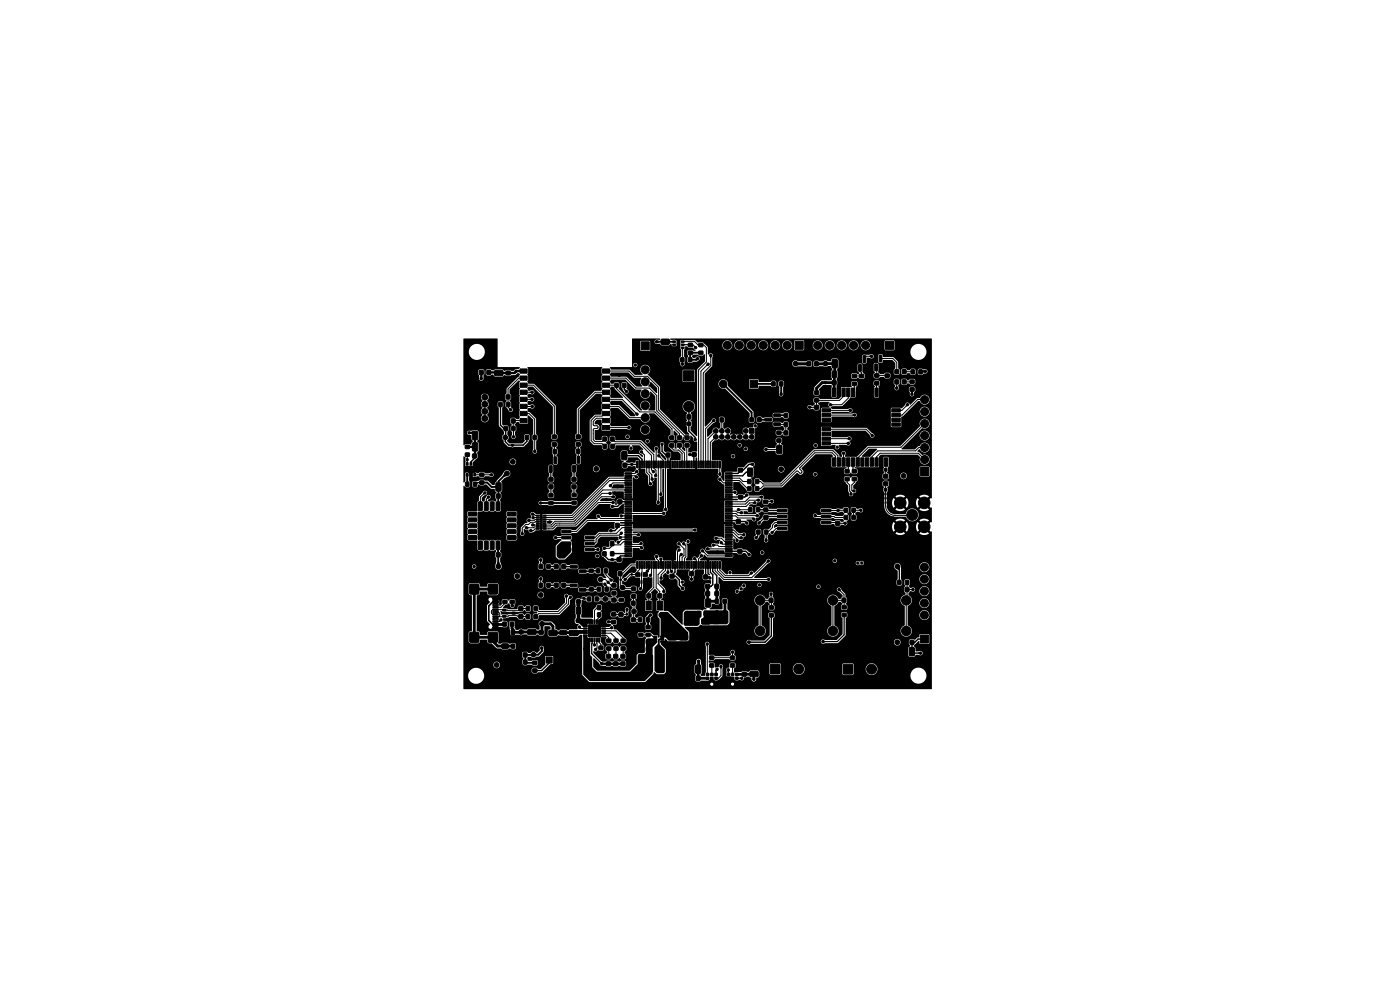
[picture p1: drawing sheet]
<svg xmlns="http://www.w3.org/2000/svg" width="297mm" height="210mm" viewBox="0 0 297 210" stroke-linecap="round" stroke-linejoin="round" font-family="sans-serif">
<g fill="#000" stroke="#000" stroke-width=".21">
<path d="M101.7 78.6h.8v.8h-.8zM103.3 78.6h.8v.8h-.8zM105 78.6h1.5l.2 .2v.7l-.3 .2h-1.3l-.2-.2zM107.4 78.7h.8v.8h-.8zM110.3 78.3h1.5v.9h-1.5zM127.8 78.3h1.5v.9h-1.5zM136 72.5h1.7v1.7h-1.7zM140.3 72l1.6-.1 .1 .3v.7l-.2 .2h-1.4l-.2-.3zM140.3 74.9h1.6l.1 .2v.8l-.2 .1h-1.4l-.2-.2zM142.7 72.3h.6v.3h-.6zM142.7 73h.6v.2l-.6 .1zM142.7 73.6h.6v.3h-.6z"/>
<path d="M144.4 75.9h.7v.8h-.7zM144.5 73.6h.6v.3h-.6zM144.5 73h.6v.2l-.6 .1zM144.5 72.3h.6v.3h-.6zM145 78.6h2.2v2.2h-2.2zM146.1 75.9h.6v.8h-.6zM146 72.8h.9v.7h-.9zM146 74.5h.9v.7h-.9zM148.3 72.9h.8v.6h-.8zM148.3 74.5h.8v.7h-.8zM168.7 72.4h1.7v1.7h-1.7zM171.2 76.8h.8v.8h-.8z"/>
<path d="M172.8 76.8h.8v.8h-.8zM176.6 78.7h.6l.3 .1v1.1l-.2 .2h-.6l-.2-.1zM176.6 76.3l.8-.1 .2 .2 .1 1.4-.2 .2h-.7l-.3-.1zM178.5 78.7h.6l.3 .1v1.1l-.2 .2h-.6l-.2-.1zM179.5 76.3l.9-.1 .2 .2v1.4l-.1 .2h-.8l-.2-.1zM180.8 79.4h.9v.7h-.9zM182.2 77.4h.5l-.1 1.4-.4-.1zM183.1 75.5h.6l-.1 1.4-.5-.1zM184.1 77.4h.5l-.1 1.4-.4-.1zM185.6 77.2l.5 .1v1.4l-.5-.1zM185.6 79.3h.8v.7h-.8zM186.5 75.4h.6l-.1 1.4-.5-.1z"/>
<path d="M187.5 77.2l.5 .1v1.4l-.5-.1zM187.9 72.4h1.7v1.7h-1.7zM189.9 78.4h.7v.9h-.7zM191.4 78.4h.8v.9h-.8zM193.3 78.5h.7v.8h-.7zM194.9 78.5h.7v.8h-.7zM98.7 96.1h.9v.7h-.9zM98.7 94.5h.9v.6h-.9zM99.1 98.9h1.7v1.3h-1.4l-.3-.3zM98.9 98.1h.4v.6h-.4zM99.7 98.1h.4v.6h-.4zM100.3 91.6l.8-.1 .2 .1v1.4l-.1 .3h-.8l-.2-.2z"/>
<path d="M100.3 94l.8-.1 .2 .1 .1 1.4-.2 .3h-.7l-.3-.2zM100.5 98.1h.4v.6h-.4zM100.3 96.3h.7v.8h-.7zM102.2 82.1h1.3v1.3h-1.3zM101.8 96.3h.8v.8h-.8zM103.2 91.6l.8-.1 .3 .1v1.4l-.2 .3h-.7l-.2-.2zM103.2 94l.9-.1 .2 .1v1.4l-.1 .3h-.8l-.2-.2zM105 81.6l1.5-.1 .2 .3v.7l-.3 .2-1.3-.1-.2-.2zM105.8 85.4h.7v.8h-.7zM105.8 83.8h.8v.8h-.8zM106.9 90.5h.7v.8h-.7zM106.9 88.9h.8v.8h-.8z"/>
<path d="M107.4 80.3h.8v.8h-.8zM107.5 85.4h.7v.8h-.7zM107.4 83.8h.8v.8h-.8zM108.5 88.9h.8v.8h-.8zM108.6 90.5h.7v.8h-.7zM110.3 79.8h1.5v.9h-1.5zM110.3 81.3h1.5v.9h-1.5zM110.3 82.8h1.5v.9h-1.5zM110.3 84.3h1.5v.9h-1.5zM110.3 85.8h1.5v.9h-1.5zM110.3 87.3h1.5v.9h-1.5zM110.3 88.8h1.5v.9h-1.5z"/>
<path d="M110.3 90.3h1.5v.9h-1.5zM111.4 92.4h.7v.8h-.7zM113.1 92.4h.7v.8h-.7zM115.7 95.4h.7v.8h-.7zM115.6 96.9l.6 .1-.1 1.4-.5-.1zM116.6 98.8l.5 .1v1.3h-.5zM117.4 95.4h.6v.8h-.6zM117.2 93.9h.8v.7h-.8zM117.2 92.3h.8v.7h-.8zM117.5 96.9l.6 .1-.1 1.4-.5-.1zM119.3 83.5h2.9v2.9h-2.9zM120.7 95.3h.7v.8h-.7z"/>
<path d="M120.6 96.9h.5l-.1 1.4-.5-.1zM121.5 98.7l.6 .1-.1 1.4-.5-.1zM122.3 95.3h.7v.8h-.7zM122.3 93.9h.8v.7h-.8zM122.3 92.3h.8v.7h-.8zM122.5 96.9h.5l-.1 1.4-.5-.1zM127.8 90.3h1.5v.9h-1.5zM127.8 88.8h1.5v.9h-1.5zM127.8 87.3h1.5v.9h-1.5zM127.8 85.8h1.5v.9h-1.5zM127.8 84.3h1.5v.9h-1.5zM127.8 82.8h1.5v.9h-1.5z"/>
<path d="M127.8 81.3h1.5v.9h-1.5zM127.8 79.8h1.5v.9h-1.5zM127.9 92.7h.7v.9h-.7zM128 94.3h.6v.8h-.6zM129.6 92.7h.7v.9h-.7zM129.6 94.3h.7v.8h-.7zM129 95.8h.8l.3 .1v1.4l-.2 .2-.7 .1-.3-.2zM130.5 81.3h.6v.9h-.6zM130.6 98.3h.8v.8h-.8zM132.1 81.3h.7v.9h-.7zM132.2 98.3h.7v.8h-.7zM131.9 95.8h.9l.2 .1v1.4l-.1 .2-.8 .1-.2-.2z"/>
<path d="M135.1 97.8l.2 .1v1.4l-.2-.1zM135.6 97.8l.3 .1-.1 1.4-.3-.1zM136.1 97.8l.2 .1v1.4l-.3-.1zM136.6 97.8l.2 .1v1.4l-.2-.1zM137.1 97.8l.3 .1-.1 1.4-.3-.1zM137.6 97.8l.2 .1v1.4l-.3-.1zM138.1 97.8l.2 .1v1.4l-.3-.1zM138.6 97.8l.3 .1-.1 1.4-.3-.1zM139.1 97.8l.2 .1v1.4l-.3-.1zM139.6 97.8l.2 .1v1.4l-.3-.1zM140.1 97.8l.2 .1v1.4l-.2-.1zM140.6 97.8l.3 .1-.1 1.4-.3-.1z"/>
<path d="M141.1 97.8l.2 .1v1.4l-.3-.1zM141.6 97.8l.2 .1v1.4l-.2-.1zM142.1 97.8l.3 .1-.1 1.4-.3-.1zM141.3 96.1h.8v.8h-.8zM142.6 97.8l.2 .1v1.4l-.3-.1zM142.1 92.5h.8v.7h-.8zM142.1 94.2h.8v.6h-.8zM143.1 97.8l.2 .1v1.4l-.3-.1zM143.6 97.8l.3 .1-.1 1.4-.3-.1zM142.9 96.1h.7v.8h-.7zM144.1 97.8l.2 .1v1.4l-.3-.1zM144.2 88h.8v.8h-.8z"/>
<path d="M143.7 92.5h.8v.7h-.8zM143.7 94.1h.8v.7h-.8zM144.6 97.8l.2 .1v1.4l-.3-.1zM145.1 97.8l.2 .1v1.4l-.2-.1zM145.1 89.6h.3v.6h-.3zM145.6 97.8l.3 .1-.1 1.4-.3-.1zM145.8 88h.7v.8h-.7zM145.3 92.5h.9v.7h-.9zM145.3 94.1h.9v.7h-.9zM146.1 97.8l.2 .1v1.4l-.3-.1zM145.7 89.6h.9v.6h-.9zM146.6 97.8l.2 .1v1.4l-.2-.1z"/>
<path d="M147.1 97.8l.3 .1-.1 1.4-.3-.1zM146.9 94.5h.8v.8h-.8zM146.9 96h.8v.8h-.8zM147.6 97.8l.2 .1v1.4l-.3-.1zM148.1 97.8l.2 .1v1.4l-.3-.1zM148.6 97.8l.3 .1-.1 1.4-.2-.1zM149.1 97.8l.2 .1v1.4l-.3-.1zM149.6 97.8l.2 .1v1.4l-.3-.1zM150.1 97.8l.2 .1v1.4l-.2-.1zM150.6 97.8l.3 .1-.1 1.4-.3-.1zM151.1 97.8l.2 .1v1.4l-.3-.1zM151.6 97.8l.2 .1v1.4l-.2-.1z"/>
<path d="M152.1 97.8l.3 .1-.1 1.4-.3-.1zM152.6 97.8l.2 .1v1.4l-.3-.1zM152.8 88.7h.7v.8h-.7zM154.4 88.7h.7v.8h-.7zM156.6 97.8h.9v.8h-.9zM156.6 99.3h.9v.8h-.9zM158.7 99.3h.8l.2 .1v1.4l-.1 .2-.8 .1-.2-.2zM159 90.9h1v1h-1zM159.1 88.6h.7v.9h-.7zM159.1 80.7h1.6v1.6h-1.6zM160.8 88.6h.6v.9h-.6zM161.6 99.3h.8l.3 .1v1.4l-.2 .2-.7 .1-.3-.2z"/>
<path d="M163.7 81h.7v.8h-.7zM162.3 88.8l1.3-.1 .1 .5-1.4 .1zM164.8 94.5l.8-.1 .3 .2v1.4l-.2 .2h-.7l-.2-.1zM165.4 81h.7v.8h-.7zM164.8 91.5h.9v.6h-.9zM164.8 93.1h.9v.7h-.9zM164.2 89.7h1.3l.1 .5-1.4 .1zM164.2 87.8h1.3l.1 .5-1.4 .1zM166.4 91.4h.7v.8h-.7zM166.4 89.7h.6v.8h-.6zM166.4 87.7h.7v.8h-.7zM167.8 94.5l.8-.1 .2 .2v1.4l-.1 .2h-.8l-.2-.1z"/>
<path d="M167.9 91.4h.8v.8h-.8zM168 89.7h.7v.8h-.7zM168 87.7h.7v.8h-.7zM172.8 84.6h.9v.7h-.9zM172.8 82.9h.9v.7h-.9zM172.8 86h.8v.8h-.8zM172.8 87.6h.8v.7h-.8zM174.4 86.7h1.8v.7h-1.8zM174.4 87.7h1.8v.7h-1.8zM174.4 88.7h1.8v.7h-1.8zM174.4 89.7h1.8v.7h-1.8zM174.4 90.7h1.8v.7h-1.8z"/>
<path d="M174.4 91.7h1.8v.7h-1.8zM174.4 92.7h1.8v.7h-1.8zM174.4 93.7h1.8v.7h-1.8zM176.6 80.8h.8v.8h-.8zM176.6 97.1h.7v1.8h-.7zM176.6 82.3h.7v1.8h-.7zM178.1 80.8h.8v.8h-.8zM177.6 97.1h.7v1.8h-.7zM177.6 82.3h.7v1.8h-.7zM178.6 97.1h.7v1.8h-.7zM178.6 82.3h.7v1.8h-.7zM179.3 99.6h.8v.7h-.8z"/>
<path d="M179.6 97.1h.7v1.8h-.7zM179.6 82.3h.7v1.8h-.7zM180.6 97.1h.7v1.8h-.7zM180.6 82.3h.7v1.8h-.7zM180.8 81.1h.9v.7h-.9zM180.8 99.6h.9v.7h-.9zM181.6 97.1h.7v1.8h-.7zM182.4 81.1h.8v.7h-.8zM182.4 79.4h.8v.7h-.8zM182.6 97.1h.7v1.8h-.7zM183.6 97.1h.7v1.8h-.7zM184.6 97.1h.7v1.8h-.7z"/>
<path d="M185.6 81h.8v.7h-.8zM185.6 97.1h.7v1.8h-.7zM185.6 82.3h.7v1.8h-.7zM186.7 99.4h.5v.5h-.5zM186.6 97.1h.7v1.8h-.7zM186.6 82.3h.7v1.8h-.7zM187.8 81h.8v.7h-.8zM187.8 79.3h.8v.7h-.8zM187.7 99.4h.4v.5h-.4zM187.6 97.1h.7v1.8h-.7zM187.6 82.3h.7v1.8h-.7zM189.9 80.6h.7v.8h-.7z"/>
<path d="M189.2 89.7h1.8v.7h-1.8zM189.2 88.7h1.8v.7h-1.8zM189.2 87.7h1.8v.7h-1.8zM189.2 86.7h1.8v.7h-1.8zM191.4 80.6h.8v.8h-.8zM193.1 80.6h.8v.7h-.8zM193.1 82.3h.8v.7h-.8zM195.3 99.2h1.7v1.7h-1.7zM98.8 102.3h.7v.8h-.7zM98.9 100.4h.4v.6h-.4zM99.7 100.4h.4v.6h-.4zM100.4 102.3h.7v.8h-.7z"/>
<path d="M100.5 100.4h.4v.6h-.4zM99.4 108.7l1.7-.1 .1 .7-.2 .2-1.6-.1-.1-.2zM99.4 109.9h1.7l.1 .7-.2 .1h-1.6l-.1-.2zM99.4 111.2l1.7-.1 .1 .7-.2 .2-1.6-.1-.1-.2zM99.4 112.4h1.7l.1 .7-.2 .1h-1.6l-.1-.2zM99.4 113.7l1.7-.1 .1 .7-.2 .2-1.6-.1-.1-.2zM101.5 106.5l.6-.1 .2 .2v1.5l-.1 .2-.7-.1zM101.5 114.8l.6-.1 .2 .2v1.5l-.1 .2-.7-.1zM101.8 100.4h.8v.7h-.8zM101.8 102h.8v.7h-.8zM102.8 106.5l.6-.1 .2 .2v1.5l-.1 .2-.7-.1zM102.8 114.8l.6-.1 .2 .2v1.5l-.1 .2-.7-.1z"/>
<path d="M104 106.5l.6-.1 .2 .2v1.5l-.1 .2-.7-.1zM104 114.8l.6-.1 .2 .2v1.5l-.1 .2-.7-.1zM105.2 102.5l.9-.1 .2 .1v1.4l-.1 .3h-.8l-.2-.2zM105.3 106.5l.6-.1 .2 .2v1.5l-.1 .2-.7-.1zM105.3 114.8l.6-.1 .2 .2v1.5l-.1 .2-.7-.1zM105.3 104.8h.8v.8h-.8zM105.3 117.3h.8v.8h-.8zM102 109.1h4.8v4.8h-4.8zM106.5 106.5l.6-.1 .2 .2v1.5l-.1 .2-.7-.1zM106.5 114.8l.6-.1 .2 .2v1.5l-.1 .2-.7-.1zM106.9 104.8h.7v.8h-.7zM106.9 117.3h.7v.8h-.7z"/>
<path d="M108.2 102.5l.8-.1 .3 .1v1.4l-.2 .3h-.7l-.3-.2zM107.7 113.7l1.7-.1 .1 .7-.2 .2-1.6-.1-.1-.2zM107.7 112.4h1.7l.1 .7-.2 .1h-1.6l-.1-.2zM107.7 111.2l1.7-.1 .1 .7-.2 .2-1.6-.1-.1-.2zM107.7 109.9h1.7l.1 .7-.2 .1h-1.6l-.1-.2zM107.7 108.7l1.7-.1 .1 .7-.2 .2-1.6-.1-.1-.2zM113.8 109.3h.6v.1l-.6 .1zM113.8 109.7h.6v.1l-.6 .1zM113.8 110.1h.6v.1l-.6 .1zM113.8 110.5h.6v.1l-.6 .1zM113.8 110.9h.6v.1l-.6 .1zM113.8 111.3h.6v.1l-.6 .1z"/>
<path d="M113.8 111.7h.6v.1l-.6 .1zM113.8 112.1h.6v.1l-.6 .1zM114.6 109.4h.4v2.8h-.4zM115.2 112.1h.6v.1l-.5 .1zM115.2 111.7h.6v.1l-.5 .1zM115.2 111.3h.6v.1l-.5 .1zM115.2 110.9h.6v.1l-.5 .1zM115.2 110.5h.6v.1l-.5 .1zM115.2 110.1h.6v.1l-.5 .1zM115.2 109.7h.6v.1l-.5 .1zM115.2 109.3h.6v.1l-.5 .1zM116.5 101.3h.8v.7h-.8z"/>
<path d="M116.5 102.9h.8v.7h-.8zM116.5 104.7h.8v.7h-.8zM116.5 106.4h.8v.6h-.8zM119.2 112.5h1.8l.1 .5h-1.8zM119.2 113.8l1.8-.1 .1 .5-1.8 .1zM119.2 115h1.8l.1 .5-1.8 .1zM119.2 116.3h1.8l.1 .5-1.8 .1zM121.4 101.3h.8v.8h-.8zM121.4 102.9h.8v.7h-.8zM121.4 104.7h.8v.7h-.8zM121.4 106.3h.8v.7h-.8zM122.9 119h1.4v.5l-1.3 .1z"/>
<path d="M125 119.1h.8v.7h-.8zM124.2 116.3h1.8l.1 .5-1.9 .1zM124.2 115h1.8l.1 .5-1.9 .1zM124.2 113.8l1.8-.1 .1 .5-1.9 .1zM124.2 112.5h1.8l.1 .5h-1.9zM127.9 114.9h.7v.8h-.7zM127.9 117.1h.7v.8h-.7zM129 111h.8v.9h-.8zM129.5 114.9h.7v.8h-.7zM129.5 117.1h.7v.8h-.7zM130.6 111h.8v.9h-.8zM130.9 118.3h.8v.8h-.8z"/>
<path d="M131.1 104.5h.8v.8h-.8zM131.1 106.1h.8v.7h-.8zM132.6 100.3h1.3l.1 .2-1.4 .1zM132.6 100.8h1.3l.1 .2-1.4 .1zM132.6 101.3h1.3l.1 .2-1.4 .1zM132.6 101.8h1.3l.1 .2-1.4 .1zM132.6 102.3h1.3l.1 .2-1.4 .1zM132.6 102.8h1.3l.1 .2-1.4 .1zM132.6 103.3h1.3l.1 .2-1.4 .1zM132.6 103.8h1.3l.1 .2-1.4 .1zM132.6 104.3h1.3l.1 .2-1.4 .1zM132.6 104.8h1.3l.1 .2-1.4 .1z"/>
<path d="M132.6 105.3h1.3l.1 .2-1.4 .1zM132.6 105.8h1.3l.1 .2-1.4 .1zM132.6 106.3h1.3l.1 .2-1.4 .1zM132.6 106.8h1.3l.1 .2-1.4 .1zM132.6 107.3h1.3l.1 .2-1.4 .1zM132.6 107.8h1.3l.1 .2-1.4 .1zM132.6 108.3h1.3l.1 .2-1.4 .1zM132.6 108.8h1.3l.1 .2-1.4 .1zM132.6 109.3h1.3l.1 .2-1.4 .1zM132.6 109.8h1.3l.1 .2-1.4 .1zM132.6 110.3h1.3l.1 .2-1.4 .1zM132.6 110.8h1.3l.1 .2-1.4 .1z"/>
<path d="M132.6 111.3h1.3l.1 .2-1.4 .1zM132.6 111.8h1.3l.1 .2-1.4 .1zM132.6 112.3h1.3l.1 .2-1.4 .1zM132.6 112.8h1.3l.1 .2-1.4 .1zM132.6 113.3h1.3l.1 .2-1.4 .1zM132.6 113.8h1.3l.1 .2-1.4 .1zM132.6 114.3h1.3l.1 .2-1.4 .1zM132.6 114.8h1.3l.1 .2-1.4 .1zM132.6 115.3h1.3l.1 .2-1.4 .1zM132.6 115.8h1.3l.1 .2-1.4 .1zM132.6 116.3h1.3l.1 .2-1.4 .1zM132.6 116.8h1.3l.1 .2-1.4 .1z"/>
<path d="M132.6 117.3h1.3l.1 .2-1.4 .1zM132.6 117.8h1.3l.1 .2-1.4 .1zM153.9 117.8h1.4v.2l-1.4 .1zM153.9 117.3h1.4v.2l-1.4 .1zM153.9 116.8h1.4v.2l-1.4 .1zM153.9 116.3h1.4v.2l-1.4 .1zM153.9 115.8h1.4v.2l-1.4 .1zM153.9 115.3h1.4v.2l-1.4 .1zM153.9 114.8h1.4v.2l-1.4 .1zM153.9 114.3h1.4v.2l-1.4 .1zM153.9 113.8h1.4v.2l-1.4 .1zM153.9 113.3h1.4v.2l-1.4 .1z"/>
<path d="M153.9 112.8h1.4v.2l-1.4 .1zM153.9 112.3h1.4v.2l-1.4 .1zM153.9 111.8h1.4v.2l-1.4 .1zM153.9 111.3h1.4v.2l-1.4 .1zM153.9 110.8h1.4v.2l-1.4 .1zM153.9 110.3h1.4v.2l-1.4 .1zM153.9 109.8h1.4v.2l-1.4 .1zM153.9 109.3h1.4v.2l-1.4 .1zM153.9 108.8h1.4v.2l-1.4 .1zM153.9 108.3h1.4v.2l-1.4 .1zM153.9 107.8h1.4v.2l-1.4 .1zM153.9 107.3h1.4v.2l-1.4 .1z"/>
<path d="M153.9 106.8h1.4v.2l-1.4 .1zM153.9 106.3h1.4v.2l-1.4 .1zM153.9 105.8h1.4v.2l-1.4 .1zM153.9 105.3h1.4v.2l-1.4 .1zM153.9 104.8h1.4v.2l-1.4 .1zM153.9 104.3h1.4v.2l-1.4 .1zM153.9 103.8h1.4v.2l-1.4 .1zM153.9 103.3h1.4v.2l-1.4 .1zM153.9 102.8h1.4v.2l-1.4 .1zM153.9 102.3h1.4v.2l-1.4 .1zM153.9 101.8h1.4v.2l-1.4 .1zM153.9 101.3h1.4v.2l-1.4 .1z"/>
<path d="M153.9 100.8h1.4v.2l-1.4 .1zM153.9 100.3h1.4v.2l-1.4 .1zM156.2 111.8h.8v.8h-.8zM156.2 110.3h.8v.7h-.8zM156.5 118.1h.9v.8h-.9zM156.5 116.6h.9v.7h-.9zM156.7 103.5h.8v.8h-.8zM156.7 105.1h.8v.7h-.8zM158.6 103.2h.7v.9h-.7zM158.6 101.7h.7v.9h-.7zM158.8 107.7h.7v.8h-.7zM160.3 103.2h.7v.9h-.7z"/>
<path d="M160.3 101.7h.7v.9h-.7zM160.5 107.7h.6v.8h-.6zM160.5 112.5h.7v.8h-.7zM162 107.8h.9v.6h-.9zM162 106.1h.9v.7h-.9zM162.1 109.4h.8v.7h-.8zM162.1 110.9h.8v.8h-.8zM162.2 112.5h.7v.8h-.7zM165 108h1.9l.1 .5-2 .1zM165 109.3h1.9l.1 .5h-2zM165 110.6l1.9-.1 .1 .5-2 .1zM165 111.8h1.9l.1 .5-2 .1z"/>
<path d="M165 113.1h1.9l.1 .5-2 .1zM165 114.4h1.9l.1 .4-2 .1zM165 115.7l1.9-.1 .1 .5-2 .1zM165 116.9h1.9l.1 .5-2 .1zM174.3 116.9h1.9l.1 .5-2 .1zM174.3 115.7l1.9-.1 .1 .5-2 .1zM174.3 114.4h1.9l.1 .4-2 .1zM174.3 113.1h1.9l.1 .5-2 .1zM174.3 111.8h1.9l.1 .5-2 .1zM174.3 110.6l1.9-.1 .1 .5-2 .1zM174.3 109.3h1.9l.1 .5h-2zM174.3 108h1.9l.1 .5-2 .1z"/>
<path d="M177.3 110.6h.8v.8h-.8zM177.3 112.2h.8v.7h-.8zM179.1 107.8h.7v.9h-.7zM179.1 109.4h.7v.8h-.7zM179.3 101.3h.8v.7h-.8zM180.7 107.8h.7v.9h-.7zM180.7 109.4h.7v.8h-.7zM180.8 101.3h.9v.7h-.9zM186.7 103.6h.5v.5h-.5zM187.6 103.6h.5v.5h-.5zM187.5 100.7h.8v.7h-.8zM187.5 102.2h.8v.8h-.8z"/>
<path d="M99.7 123.9h1.8v2.1h-1.8zM99.7 134.2h1.8v2h-1.8zM103.6 123.9h1.9v2.1h-1.9zM103.6 134.2h1.9v2h-1.9zM104.6 126.6h1l.1 .5-1.1 .1zM104.6 127.4h1l.1 .5-1.1 .1zM104.6 132.2h1l.1 .5-1.1 .1zM104.6 133h1l.1 .5-1.1 .1zM104.6 128.7h1l.1 .2-1.1 .1zM104.6 129.7h1l.1 .2-1.1 .1zM104.6 130.2h1l.1 .2-1.1 .1zM104.6 131.2h1l.1 .2-1.1 .1z"/>
<path d="M104.6 131.7h1l.1 .2-1.1 .1zM104.6 130.7h1l.1 .2-1.1 .1zM104.6 129.2h1l.1 .2-1.1 .1zM104.6 128.2h1l.1 .2-1.1 .1zM106.5 136.6h1.2l.2 .2v.6l-.3 .2-1-.1-.2-.2zM106.5 134.7h1.2l.2 .2v.6l-.3 .2-1-.1-.2-.2zM106.7 127.3h.8v.7h-.8zM106.7 125.7h.8v.7h-.8zM106.7 129.2h.6v.4h-.6zM106.7 130.5h.6v.4h-.6zM106.7 132h.7v.8h-.7zM108.2 127.3h.9v.7h-.9z"/>
<path d="M108.2 125.7h.9v.7h-.9zM108.5 136.6h.7v.9h-.7zM108.2 132h.8v.8h-.8zM108.5 133.7h.7v.9h-.7zM108.5 134.9h.7v.2l-.7 .1zM108.7 129.9l.6-.1v.4l-.6 .1zM110.2 136.6h.6v.9h-.6zM110.1 128.7h.8v.8h-.8zM110.1 127.1h.8v.8h-.8zM109.5 138.5h.7v.8h-.7zM110.1 130.4h.8v.8h-.8zM110.1 131.9h.8v.8h-.8z"/>
<path d="M111 138.5h.8v.8h-.8zM111.6 130.4h.7v.8h-.7zM111.7 128.7h.6v.8h-.6zM112 133.6l1.6-.1 .1 .3v.7l-.2 .2-1.4-.1-.2-.2zM112 136.5h1.6l.1 .2v.8l-.2 .1h-1.4l-.2-.2zM113.3 130.4h.7v.8h-.7zM113.3 128.7h.7v.8h-.7zM114.4 133.8h.8v.8h-.8zM114.4 135.3h.8v.8h-.8zM114.4 119.8h.7v.8h-.7zM114.4 123.7h.7v.9h-.7zM116 119.8h.7v.8h-.7z"/>
<path d="M116 123.7h.7v.9h-.7zM116.5 133.7h1.5l.2 .2v.8l-.3 .1h-1.3l-.2-.2zM116.5 136.7l1.5-.1 .2 .3v.7l-.3 .2h-1.3l-.2-.3zM117.6 119.8h.8v.8h-.8zM117.6 123.7h.8v.8h-.8zM118.8 133.8l1.3-.1 .1 .2v.6l-.2 .2h-1.1l-.1-.3zM118.8 135.7l1.3-.1 .1 .2v.6l-.2 .2h-1.1l-.1-.3zM119.2 119.8h.8v.8h-.8zM119.2 123.7h.8v.8h-.8zM122.3 128.9l.7-.1 .2 .2v1l-.1 .3h-.6l-.3-.2zM120.9 133.8l1.5-.1 .2 .2v.8l-.3 .1h-1.4l-.1-.2zM120.9 136.7h1.5l.2 .2v.7l-.3 .2h-1.4l-.1-.3z"/>
<path d="M121 123.9h1.4v.5l-1.3 .1zM121.1 120l1.3-.1 .1 .5-1.4 .1zM123.8 132.7h.8v.2h-.8zM123.8 133.2h.8v.2h-.8zM123.8 133.7h.8v.2h-.8zM123.8 134.2h.8v.2h-.8zM123.8 134.7h.8v.2h-.8zM124.2 128.9l.7-.1 .2 .2v1l-.1 .3h-.6l-.3-.2zM122.9 124.9l1.3-.1 .1 .5-1.4 .1zM122.9 123l1.3-.1 .1 .5-1.4 .1zM122.9 120.9h1.4v.5l-1.3 .1zM124.6 126.6h.7v.9h-.7z"/>
<path d="M125 135.4h.2v.8l-.2-.1zM125 131.5h.2v.8h-.2zM125.5 135.4h.2v.8l-.2-.1zM125.5 131.5h.2v.8h-.2zM125 120.7h.8v.7h-.8zM125.1 123h.8v.7h-.8zM125.1 124.7h.8v.7h-.8zM126 135.4h.2v.8l-.2-.1zM126 131.5h.2v.8h-.2zM126.3 126.6h.7v.9h-.7zM126.5 120.7h.7v.8h-.7zM126.5 135.4h.2v.8l-.2-.1z"/>
<path d="M126.5 131.5h.2v.8h-.2zM126.7 124.6h.7v.8h-.7zM127 135.4h.2v.8l-.2-.1zM127 131.5h.2v.8h-.2zM124.9 132.6h2.5v2.5h-2.5zM126.8 128.5h.6v.8h-.6zM126.8 130h.6v.8h-.6zM127.7 134.7h.7l.1 .2h-.8zM127.7 134.2h.7l.1 .2h-.8zM127.7 133.7h.7l.1 .2h-.8zM127.7 133.2h.7l.1 .2h-.8zM127.7 132.7h.7l.1 .2h-.8z"/>
<path d="M127.1 137.1h.8v.7h-.8zM127.1 138.7h.8v.7h-.8zM128.2 120.7h.7v.8h-.7zM128.4 124.6h.7v.8h-.7zM128.7 137.2h.9v.7h-.9zM128.7 135.6h.9v.7h-.9zM128.4 128.5h.7v.8h-.7zM128.4 130h.7v.8h-.7zM128.7 138.8h.8v.8h-.8zM129.8 131.6h.8v.7h-.8zM129.8 130h.8v.7h-.8zM129.8 125.5h.9v.7h-.9z"/>
<path d="M129.8 123.8h.9v.7h-.9zM130.3 137.2h.8v.7h-.8zM130.3 135.6h.8v.7h-.8zM129.6 121.3h.8v.8h-.8zM129.8 126.9h.8v.8h-.8zM129.8 128.5h.8v.7h-.8zM130.2 138.8h.8v.8h-.8zM130.7 122.9h.3v.2h-.3zM130.9 119.9h.8v.7h-.8zM131.4 128.6h.8v.6h-.8zM131.4 126.9h.8v.7h-.8zM131.5 122.9h.3v.2h-.3z"/>
<path d="M131.8 137.2h.8v.7h-.8zM131.8 135.6h.8v.7h-.8zM131.3 130h.8v.8h-.8zM131.3 131.5h.8v.8h-.8zM131.2 121.3h.7v.8h-.7zM131.7 138.9h.9v.7h-.9zM132.9 131h.2v.3h-.2zM132.9 130.2h.2v.3h-.2zM133.9 122.5l.2 .1v.3l-.2-.1zM133.9 121.7h.2v.3h-.2zM134 126.2h.8v.7h-.8zM134 124.5h.8v.7h-.8z"/>
<path d="M133.9 131.1h.9v.8h-.9zM133.9 132.6h.9v.8h-.9zM133.7 138.8h.7l.2 .1v1.1l-.1 .2h-.6l-.3-.1zM134 127.5h.7v.9h-.7zM135.1 119.1l.2 .1v1.4l-.2-.1zM134.9 121.5h.8v.8h-.8zM134.9 123.1h.8v.8h-.8zM135.6 119.1l.3 .1-.1 1.4-.3-.1zM135.7 126h.8v.8h-.8zM135.5 134.3h.9v.7h-.9zM135.5 132.7h.9v.7h-.9zM136.1 119.1l.2 .1v1.4l-.3-.1z"/>
<path d="M135.5 131.1h.6v.8h-.6zM135.6 135.7h.7v.9h-.7zM135.6 137.3h.7v.8h-.7zM135.7 127.5h.7v.9h-.7zM135.6 138.8h.7l.2 .1v1.1l-.1 .2h-.6l-.3-.1zM136.6 119.1l.2 .1v1.4l-.2-.1zM136.5 123.1h.8v.7h-.8zM136.5 121.5h.8v.8h-.8zM137.1 119.1l.3 .1-.1 1.4-.3-.1zM137.3 126h.7v.8h-.7zM137.6 119.1l.2 .1v1.4l-.3-.1zM137.1 132.7h.8v.7h-.8z"/>
<path d="M137.1 134.3h.8v.7h-.8zM137.1 131.1h.7v.8h-.7zM137.1 135.7h.8v.9h-.8zM137.1 137.3h.8v.8h-.8zM138.1 119.1l.2 .1v1.4l-.3-.1zM137.1 127.5h1.1v1.9h-1.1zM138.6 119.1l.3 .1-.1 1.4-.3-.1zM138.7 134.9h.6v.3h-.6zM138.7 135.4h.6v.3h-.6zM138.7 135.9h.6v.3h-.6zM139.1 119.1l.2 .1v1.4l-.3-.1zM139.6 119.1l.2 .1v1.4l-.3-.1z"/>
<path d="M140.1 119.1l.2 .1v1.4l-.2-.1zM140.1 135.9h.7v.3h-.7zM140.1 135.4h.7v.3h-.7zM140.1 134.9h.7v.3h-.7zM139.6 126h.7v.8h-.7zM139.5 127.5h1.1v1.9h-1.1zM140.6 119.1l.3 .1-.1 1.4-.3-.1zM141.1 119.1l.2 .1v1.4l-.3-.1zM141.6 119.1l.2 .1v1.4l-.2-.1zM141.1 126h.8v.8h-.8zM142.1 119.1l.3 .1-.1 1.4-.3-.1zM142.2 123.4h.8v.8h-.8z"/>
<path d="M142.2 121.8h.8v.8h-.8zM142.6 119.1l.2 .1v1.4l-.3-.1zM143.1 119.1l.2 .1v1.4l-.3-.1zM141.8 134.7l1.6-.1 .1 .3v.7l-.2 .2h-1.4l-.2-.3zM141.8 137.7l1.6-.1 .1 .2v.8l-.2 .1h-1.4l-.2-.2zM143.6 119.1l.3 .1-.1 1.4-.3-.1zM144.1 119.1l.2 .1v1.4l-.3-.1zM144.6 119.1l.2 .1v1.4l-.3-.1zM144.8 121.3h.7v.8h-.7zM145.1 119.1l.2 .1v1.4l-.2-.1zM145.6 119.1l.3 .1-.1 1.4-.3-.1zM144.2 134.7l1.6-.1 .1 .3v.7l-.2 .2h-1.4l-.2-.3z"/>
<path d="M144.2 137.7l1.6-.1 .1 .2v.8l-.2 .1h-1.4l-.2-.2zM146.1 119.1l.2 .1v1.4l-.3-.1zM146.3 121.3h.8v.8h-.8zM146.6 119.1l.2 .1v1.4l-.2-.1zM147.1 119.1l.3 .1-.1 1.4-.3-.1zM147.6 119.1l.2 .1v1.4l-.3-.1zM147.8 122h.7v.8h-.7zM147.8 129.7h.7v.9h-.7zM146.8 127.1l.8-.1 .2 .2v1.4l-.1 .2h-.8l-.2-.1zM148.1 119.1l.2 .1v1.4l-.3-.1zM148.2 125.5h.8v.8h-.8zM148.6 119.1l.3 .1-.1 1.4-.2-.1z"/>
<path d="M148.2 124h.8v.8h-.8zM149.1 119.1l.2 .1v1.4l-.3-.1zM149.3 122h.8v.8h-.8zM149.4 129.7h.7v.9h-.7zM149.6 119.1l.2 .1v1.4l-.3-.1zM149.7 125.5h.8v.8h-.8zM150.1 119.1l.2 .1v1.4l-.2-.1zM148.9 131.3h1.6l.1 .2v.7l-.2 .2h-1.4l-.2-.2zM148.9 134.3l1.6-.1 .1 .3v.7l-.2 .2-1.4-.1-.2-.2zM149.7 124h.8v.8h-.8zM150.6 119.1l.3 .1-.1 1.4-.3-.1zM150.6 139.2h.8v.7h-.8z"/>
<path d="M149.7 127.1l.8-.1 .3 .2v1.4l-.2 .2h-.7l-.2-.1zM151.1 119.1l.2 .1v1.4l-.3-.1zM151.7 124h.7v.8h-.7zM151.6 119.1l.2 .1v1.4l-.2-.1zM152.1 119.1l.3 .1-.1 1.4-.3-.1zM151.3 131.4l1.2-.1 .2 .3v.5l-.3 .2h-1l-.2-.2zM151.3 133.3l1.2-.1 .2 .3v.5l-.3 .2h-1l-.2-.2zM151.7 127.1h.7v.9h-.7zM151.7 125.5h.8v.8h-.8zM152.6 119.1l.2 .1v1.4l-.3-.1zM153.2 124h.8v.8h-.8zM153.4 132.9h.8v.8h-.8z"/>
<path d="M153.4 131.4h.8v.7h-.8zM153.2 125.5h.8v.8h-.8zM153.4 127.1h.7v.9h-.7zM155 139.2h.8v.7h-.8zM163.2 126.9h.8v.8h-.8zM163.2 128.5h.9v.7h-.9zM163.2 130.2h.9v.7h-.9zM164.7 126.9h.8v.8h-.8zM178.7 126.9h.7v.8h-.7zM178.7 128.5h.8v.6h-.8zM178.7 130.1h.8v.7h-.8zM180.2 126.9h.8v.8h-.8z"/>
<path d="M190 137.4l.8-.1 .2 .2 .1 1.4-.2 .2h-.7l-.3-.1zM190.4 123.1h.7v.9h-.7zM190.5 124.7h.8v.8h-.8zM191.5 135.9h.8v.8h-.8zM192.1 123.1h.7v.9h-.7zM192 124.7h.8v.8h-.8zM193.1 135.9h.8v.8h-.8zM192.9 137.4l.9-.1 .2 .2v1.4l-.1 .2h-.8l-.2-.1zM195.2 134.7h1.7v1.7h-1.7zM109.4 140h.7v.9h-.7zM111.1 140h.7v.9h-.7zM113 141.9h.9v.7h-.9z"/>
<path d="M113 140.3h.9v.6h-.9zM115.8 139.4h1.3v1.3h-1.3zM121.4 139.4l.8-.1 .2 .1 .1 1.4-.2 .3h-.7l-.3-.2zM122.2 141.7h.7l.2 .1v1.1l-.1 .2h-.6l-.2-.1zM124.1 141.7h.7l.2 .1v1.1l-.1 .2h-.6l-.2-.1zM124.3 139.4l.9-.1 .2 .1v1.4l-.1 .3h-.8l-.2-.2zM128.7 140.4h.8v.8h-.8zM130.2 140.4h.8v.8h-.8zM131.7 140.4h.9v.8h-.9zM137.5 139.1h.9v3.4h-.9zM139.8 139.1h1v3.4h-1zM144.7 141.1h.8l.2 .1v1.4l-.1 .2-.8 .1-.2-.2z"/>
<path d="M146.2 143.5h.8v.8h-.8zM147.7 143.5h.8v.8h-.8zM147.6 141.1h.8l.3 .1v1.4l-.2 .2-.7 .1-.2-.2zM149.8 142.8h.6v.5h-.6zM149.8 143.7h.6v.4h-.6zM150.5 144.5a.81 .81 0 0 1 1.3 .4 .81 .81 0 0 1-.9 1v-.3a.52 .52 0 0 0 .6-.6 .52 .52 0 0 0-.8-.2 .52 .52 0 0 0 .1 .8h.1v.3a.81 .81 0 0 1-.7-.5 .81 .81 0 0 1 .3-.9zM150.6 140.8h.8v.7h-.8zM150.7 142.8h.6v.5h-.6zM151.6 143.7h.6v.4h-.6zM151.6 142.8h.6v.5h-.6zM154.2 142.8h.6v.5h-.6zM154.2 143.6h.6v.5h-.6z"/>
<path d="M154.8 144.6a.81 .81 0 0 1 1.4 .2 .81 .81 0 0 1-.9 1.1v-.3a.52 .52 0 0 0 .6-.6 .52 .52 0 0 0-.8-.3 .52 .52 0 0 0 .1 .9h.1v.3a.81 .81 0 0 1-.5-1.3zM155.1 142.8h.6v.5h-.6zM155 140.8h.8v.7h-.8zM156 143.6h.6v.5h-.6zM156 142.8h.6v.5h-.6zM157.5 141.1h.8v.8h-.8zM157.5 142.6h.8v.8h-.8zM159.1 142.5l1.6-.1 .2 .3v.7l-.3 .2-1.4-.1-.1-.2zM159.1 139.5h1.6l.2 .2v.8l-.3 .1h-1.4l-.1-.2zM163.5 140.9h1.9v2h-1.9zM178.9 141h2v1.9h-2z"/>
<circle cx="109.5" cy="78.8" r=".25"/>
<circle cx="131.4" cy="79.5" r=".3"/>
<circle cx="134.8" cy="77.4" r=".25"/>
<circle cx="136.9" cy="75.9" r=".85"/>
<circle cx="136.9" cy="78.4" r=".85"/>
<circle cx="139" cy="76.6" r=".3"/>
<circle cx="139.3" cy="74.7" r=".3"/>
<circle cx="139.3" cy="72.5" r=".25"/>
<circle cx="139.5" cy="79.6" r=".3"/>
<circle cx="140.4" cy="76.5" r=".3"/>
<circle cx="141.6" cy="79.7" r="1.1"/>
<circle cx="142" cy="76.5" r=".3"/>
<circle cx="144.8" cy="77.3" r=".25"/>
<circle cx="147.6" cy="73.7" r=".25"/>
<circle cx="148" cy="76.1" r=".25"/>
<circle cx="150.1" cy="72.7" r=".3"/>
<circle cx="150.2" cy="77.3" r=".25"/>
<circle cx="150.8" cy="75.4" r=".25"/>
<circle cx="151.5" cy="74.7" r=".3"/>
<circle cx="151.8" cy="73.2" r=".85"/>
<circle cx="154.3" cy="73.2" r=".85"/>
<circle cx="156.8" cy="73.2" r=".85"/>
<circle cx="159.4" cy="73.2" r=".85"/>
<circle cx="161.9" cy="73.2" r=".85"/>
<circle cx="164.5" cy="73.2" r=".85"/>
<circle cx="167" cy="73.2" r=".85"/>
<circle cx="168.8" cy="77.1" r=".5"/>
<circle cx="173.5" cy="73.3" r=".85"/>
<circle cx="175.1" cy="77.1" r=".5"/>
<circle cx="176" cy="73.3" r=".85"/>
<circle cx="176.8" cy="75.4" r=".3"/>
<circle cx="178.5" cy="73.3" r=".85"/>
<circle cx="179.5" cy="75.5" r=".3"/>
<circle cx="181.1" cy="73.3" r=".85"/>
<circle cx="183.6" cy="73.3" r=".85"/>
<circle cx="184.9" cy="75.6" r=".25"/>
<circle cx="184.9" cy="74.3" r=".3"/>
<circle cx="186.2" cy="73.3" r=".85"/>
<circle cx="187.2" cy="74.3" r=".3"/>
<circle cx="188.8" cy="78" r=".3"/>
<circle cx="196.3" cy="78.8" r=".25"/>
<circle cx="99.1" cy="97.5" r=".25"/>
<circle cx="99.5" cy="91.8" r=".25"/>
<circle cx="99.9" cy="99.6" r=".3"/>
<circle cx="101.2" cy="83.3" r=".3"/>
<circle cx="101.2" cy="87.8" r=".3"/>
<circle cx="101.2" cy="85.4" r=".3"/>
<circle cx="102.1" cy="80.3" r=".25"/>
<circle cx="102.7" cy="98.2" r=".3"/>
<circle cx="102.8" cy="85.8" r=".62"/>
<circle cx="102.8" cy="88.8" r=".62"/>
<circle cx="102.8" cy="87.3" r=".62"/>
<circle cx="102.8" cy="84.3" r=".62"/>
<circle cx="103.8" cy="80.4" r=".3"/>
<circle cx="105" cy="84" r=".3"/>
<circle cx="105.1" cy="85.2" r=".3"/>
<circle cx="105.4" cy="96.1" r=".3"/>
<circle cx="105.7" cy="92" r=".3"/>
<circle cx="107.2" cy="92.8" r=".5"/>
<circle cx="107.4" cy="81.8" r=".3"/>
<circle cx="108.4" cy="86.9" r=".25"/>
<circle cx="108.7" cy="94.4" r=".25"/>
<circle cx="108.8" cy="98" r=".5"/>
<circle cx="108.9" cy="92.7" r=".25"/>
<circle cx="109.1" cy="80.1" r=".3"/>
<circle cx="112.5" cy="89.3" r=".3"/>
<circle cx="112.5" cy="90.3" r=".3"/>
<circle cx="112.9" cy="84.7" r=".25"/>
<circle cx="112.9" cy="83.2" r=".25"/>
<circle cx="112.9" cy="86.2" r=".25"/>
<circle cx="113.4" cy="95.8" r=".25"/>
<circle cx="114.4" cy="97.6" r=".3"/>
<circle cx="119.5" cy="96.8" r=".3"/>
<circle cx="119.7" cy="85.5" r=".3"/>
<circle cx="119.7" cy="84.4" r=".3"/>
<circle cx="120.2" cy="83.8" r=".3"/>
<circle cx="120.2" cy="84.9" r=".3"/>
<circle cx="120.2" cy="86" r=".3"/>
<circle cx="120.8" cy="85.5" r=".3"/>
<circle cx="120.8" cy="84.4" r=".3"/>
<circle cx="121.3" cy="83.8" r=".3"/>
<circle cx="121.3" cy="84.9" r=".3"/>
<circle cx="121.3" cy="86" r=".3"/>
<circle cx="121.9" cy="85.5" r=".3"/>
<circle cx="121.9" cy="84.4" r=".3"/>
<circle cx="126.5" cy="99.5" r=".5"/>
<circle cx="127.5" cy="96.8" r=".3"/>
<circle cx="129.6" cy="98.6" r=".3"/>
<circle cx="130.4" cy="83.6" r=".3"/>
<circle cx="130.9" cy="99.8" r=".3"/>
<circle cx="132.8" cy="86.7" r=".3"/>
<circle cx="132.9" cy="83.1" r=".25"/>
<circle cx="133.1" cy="92.7" r=".25"/>
<circle cx="133.5" cy="90.7" r=".25"/>
<circle cx="133.9" cy="95.1" r=".25"/>
<circle cx="134" cy="98.5" r=".25"/>
<circle cx="134.2" cy="84.2" r=".3"/>
<circle cx="135.1" cy="87.9" r=".25"/>
<circle cx="136.1" cy="95.8" r=".25"/>
<circle cx="136.9" cy="83.5" r=".85"/>
<circle cx="136.9" cy="91.1" r=".85"/>
<circle cx="136.9" cy="88.6" r=".85"/>
<circle cx="136.9" cy="86.1" r=".85"/>
<circle cx="136.9" cy="81" r=".85"/>
<circle cx="137.4" cy="93.6" r=".25"/>
<circle cx="138.9" cy="82.5" r=".3"/>
<circle cx="139.2" cy="95.1" r=".25"/>
<circle cx="139.8" cy="96.7" r=".25"/>
<circle cx="140.3" cy="91" r=".25"/>
<circle cx="140.5" cy="94.2" r=".25"/>
<circle cx="141.2" cy="93.6" r=".25"/>
<circle cx="141.5" cy="81.5" r=".3"/>
<circle cx="141.6" cy="86.2" r="1.1"/>
<circle cx="141.6" cy="84.5" r=".3"/>
<circle cx="143.4" cy="86.6" r=".3"/>
<circle cx="143.5" cy="88.3" r=".3"/>
<circle cx="144.2" cy="89.8" r=".3"/>
<circle cx="146.1" cy="86.2" r="1.1"/>
<circle cx="146.3" cy="96.4" r=".25"/>
<circle cx="146.8" cy="93.8" r=".3"/>
<circle cx="147.5" cy="93.3" r=".25"/>
<circle cx="151.4" cy="89.2" r=".25"/>
<circle cx="151.9" cy="91.4" r=".5"/>
<circle cx="151.9" cy="92.7" r=".5"/>
<circle cx="153.1" cy="92.7" r=".5"/>
<circle cx="153.1" cy="91.4" r=".5"/>
<circle cx="153.4" cy="81.4" r=".8"/>
<circle cx="154.4" cy="91.4" r=".5"/>
<circle cx="154.4" cy="92.7" r=".5"/>
<circle cx="155.5" cy="96.8" r=".25"/>
<circle cx="155.7" cy="91.4" r=".5"/>
<circle cx="155.7" cy="92.7" r=".5"/>
<circle cx="155.7" cy="90.2" r=".3"/>
<circle cx="155.7" cy="98.2" r=".25"/>
<circle cx="156.2" cy="88.9" r=".3"/>
<circle cx="156.9" cy="94.5" r=".25"/>
<circle cx="156.9" cy="91.4" r=".5"/>
<circle cx="156.9" cy="92.7" r=".5"/>
<circle cx="157" cy="90.2" r=".3"/>
<circle cx="158.2" cy="95.2" r=".25"/>
<circle cx="158.2" cy="91.4" r=".5"/>
<circle cx="158.2" cy="92.7" r=".5"/>
<circle cx="159.5" cy="92.7" r=".5"/>
<circle cx="159.7" cy="98.5" r=".25"/>
<circle cx="160.2" cy="90.3" r=".25"/>
<circle cx="162.5" cy="95.3" r=".25"/>
<circle cx="163.3" cy="97.5" r=".3"/>
<circle cx="163.5" cy="100" r=".25"/>
<circle cx="165.7" cy="83.6" r=".25"/>
<circle cx="165.7" cy="99.5" r=".5"/>
<circle cx="168.3" cy="96.9" r=".3"/>
<circle cx="169.8" cy="90.1" r=".3"/>
<circle cx="169.8" cy="88.1" r=".3"/>
<circle cx="169.8" cy="91.8" r=".3"/>
<circle cx="171.8" cy="86.4" r=".25"/>
<circle cx="173" cy="94.5" r=".25"/>
<circle cx="173" cy="90.7" r=".3"/>
<circle cx="173.1" cy="89.2" r=".3"/>
<circle cx="174.8" cy="82.5" r=".3"/>
<circle cx="175.1" cy="81.2" r=".25"/>
<circle cx="176.1" cy="85.8" r=".25"/>
<circle cx="177.6" cy="94.9" r=".25"/>
<circle cx="179" cy="96.1" r=".25"/>
<circle cx="180" cy="94.1" r=".25"/>
<circle cx="180.2" cy="93" r=".25"/>
<circle cx="180.4" cy="87.1" r=".25"/>
<circle cx="180.5" cy="89.7" r=".3"/>
<circle cx="180.7" cy="96" r=".3"/>
<circle cx="181.3" cy="88" r=".25"/>
<circle cx="184.4" cy="96" r=".3"/>
<circle cx="184.5" cy="81.2" r=".3"/>
<circle cx="185" cy="92.4" r=".25"/>
<circle cx="186.1" cy="99.6" r=".3"/>
<circle cx="186.9" cy="84.6" r=".3"/>
<circle cx="187.9" cy="84.6" r=".3"/>
<circle cx="189" cy="82.3" r=".3"/>
<circle cx="189.6" cy="97.4" r=".3"/>
<circle cx="190.2" cy="82.3" r=".25"/>
<circle cx="191" cy="98.6" r=".3"/>
<circle cx="192.3" cy="97.4" r=".3"/>
<circle cx="192.5" cy="85.8" r=".25"/>
<circle cx="193.5" cy="83.6" r=".25"/>
<circle cx="193.5" cy="98.7" r=".3"/>
<circle cx="194.7" cy="81.7" r=".3"/>
<circle cx="194.7" cy="82.8" r=".3"/>
<circle cx="196.2" cy="97.5" r=".85"/>
<circle cx="196.2" cy="87.3" r=".85"/>
<circle cx="196.2" cy="84.8" r=".85"/>
<circle cx="196.2" cy="94.9" r=".85"/>
<circle cx="196.2" cy="89.9" r=".85"/>
<circle cx="196.2" cy="82.2" r=".85"/>
<circle cx="196.2" cy="92.4" r=".85"/>
<circle cx="99.9" cy="101.7" r=".3"/>
<circle cx="100.2" cy="107.5" r=".3"/>
<circle cx="101.8" cy="103.7" r=".3"/>
<circle cx="102.9" cy="104.6" r=".25"/>
<circle cx="103.5" cy="117.9" r=".3"/>
<circle cx="103.6" cy="105.4" r=".25"/>
<circle cx="104.3" cy="100.7" r=".25"/>
<circle cx="104.4" cy="111.5" r=".3"/>
<circle cx="104.4" cy="113.3" r=".3"/>
<circle cx="104.5" cy="109.7" r=".3"/>
<circle cx="107.6" cy="100.4" r=".5"/>
<circle cx="110.3" cy="101.5" r=".3"/>
<circle cx="110.8" cy="113.2" r=".25"/>
<circle cx="111.2" cy="107.1" r=".3"/>
<circle cx="111.4" cy="117.8" r=".3"/>
<circle cx="111.7" cy="112" r=".25"/>
<circle cx="112.2" cy="110.4" r=".25"/>
<circle cx="112.6" cy="112.6" r=".25"/>
<circle cx="113" cy="109" r=".25"/>
<circle cx="113" cy="111.4" r=".25"/>
<circle cx="113.1" cy="109.8" r=".25"/>
<circle cx="114.7" cy="106.7" r=".25"/>
<circle cx="114.7" cy="118.7" r=".25"/>
<circle cx="116.6" cy="110.7" r=".25"/>
<circle cx="117.8" cy="114" r=".25"/>
<circle cx="118.8" cy="118" r=".3"/>
<circle cx="123.5" cy="105.6" r=".25"/>
<circle cx="126.6" cy="108.4" r=".25"/>
<circle cx="126.7" cy="117.9" r=".25"/>
<circle cx="126.8" cy="116.6" r=".25"/>
<circle cx="126.9" cy="109.5" r=".25"/>
<circle cx="127.5" cy="114.3" r=".25"/>
<circle cx="128.2" cy="116.3" r=".25"/>
<circle cx="128.3" cy="111.2" r=".25"/>
<circle cx="128.6" cy="106" r=".25"/>
<circle cx="129.4" cy="104.7" r=".25"/>
<circle cx="129.5" cy="103" r=".25"/>
<circle cx="129.6" cy="112.6" r=".25"/>
<circle cx="129.9" cy="107.4" r=".25"/>
<circle cx="129.9" cy="118.7" r=".25"/>
<circle cx="130.1" cy="106.6" r=".25"/>
<circle cx="130.1" cy="105.4" r=".25"/>
<circle cx="130.4" cy="104.6" r=".25"/>
<circle cx="131" cy="103.2" r=".3"/>
<circle cx="131.1" cy="115" r=".25"/>
<circle cx="131.5" cy="114.1" r=".25"/>
<circle cx="131.8" cy="109.4" r=".25"/>
<circle cx="131.8" cy="113.1" r=".25"/>
<circle cx="134.8" cy="110.9" r=".3"/>
<circle cx="135" cy="101.2" r=".25"/>
<circle cx="135.1" cy="100" r=".25"/>
<circle cx="135.5" cy="113.4" r=".25"/>
<circle cx="135.8" cy="104.1" r=".25"/>
<circle cx="135.9" cy="107.4" r=".25"/>
<circle cx="136" cy="115.3" r=".25"/>
<circle cx="136.1" cy="116.2" r=".25"/>
<circle cx="136.4" cy="101.7" r=".3"/>
<circle cx="138" cy="102.7" r=".25"/>
<circle cx="138.4" cy="101.7" r=".25"/>
<circle cx="138.6" cy="100.1" r=".25"/>
<circle cx="139.1" cy="100.9" r=".25"/>
<circle cx="139.3" cy="118" r=".25"/>
<circle cx="139.6" cy="106.6" r=".25"/>
<circle cx="140.2" cy="104.9" r=".25"/>
<circle cx="140.2" cy="118.6" r=".25"/>
<circle cx="140.4" cy="105.8" r=".3"/>
<circle cx="140.8" cy="108.9" r=".25"/>
<circle cx="141.2" cy="108.1" r=".25"/>
<circle cx="142.1" cy="102" r=".3"/>
<circle cx="144" cy="115.3" r=".25"/>
<circle cx="144.1" cy="116.7" r=".25"/>
<circle cx="144.5" cy="117.6" r=".25"/>
<circle cx="145" cy="110.1" r=".25"/>
<circle cx="145" cy="115.3" r=".25"/>
<circle cx="145.9" cy="102" r=".3"/>
<circle cx="146" cy="114.9" r=".25"/>
<circle cx="147.3" cy="118.5" r=".25"/>
<circle cx="147.4" cy="112.4" r=".25"/>
<circle cx="147.8" cy="117.4" r=".25"/>
<circle cx="148.8" cy="117.9" r=".25"/>
<circle cx="149" cy="116.8" r=".25"/>
<circle cx="150.1" cy="116.4" r=".25"/>
<circle cx="151.3" cy="115.6" r=".25"/>
<circle cx="151.9" cy="114.2" r=".25"/>
<circle cx="152.2" cy="117.2" r=".3"/>
<circle cx="152.7" cy="101.7" r=".25"/>
<circle cx="152.7" cy="100.6" r=".25"/>
<circle cx="152.8" cy="105.9" r=".3"/>
<circle cx="152.8" cy="111" r=".3"/>
<circle cx="153" cy="115.1" r=".25"/>
<circle cx="155.5" cy="119" r=".25"/>
<circle cx="155.9" cy="104.4" r=".25"/>
<circle cx="156.4" cy="114.6" r=".25"/>
<circle cx="156.6" cy="108.1" r=".25"/>
<circle cx="156.7" cy="102.6" r=".25"/>
<circle cx="157.3" cy="114.1" r=".25"/>
<circle cx="157.3" cy="108.8" r=".25"/>
<circle cx="157.6" cy="112.2" r=".3"/>
<circle cx="157.8" cy="113.4" r=".25"/>
<circle cx="158.4" cy="105" r=".25"/>
<circle cx="158.4" cy="111" r=".25"/>
<circle cx="158.9" cy="117.7" r=".25"/>
<circle cx="159.4" cy="112.2" r=".3"/>
<circle cx="159.9" cy="110.1" r=".25"/>
<circle cx="160.2" cy="106.7" r=".25"/>
<circle cx="160.4" cy="114.1" r=".25"/>
<circle cx="160.7" cy="109.4" r=".25"/>
<circle cx="160.9" cy="106.1" r=".25"/>
<circle cx="161" cy="111" r=".25"/>
<circle cx="161.6" cy="105.4" r=".25"/>
<circle cx="161.7" cy="117.2" r=".25"/>
<circle cx="162.5" cy="114.6" r=".25"/>
<circle cx="163" cy="119" r=".25"/>
<circle cx="163.6" cy="117.2" r=".3"/>
<circle cx="163.8" cy="114.6" r=".3"/>
<circle cx="163.8" cy="106.3" r=".25"/>
<circle cx="163.8" cy="113" r=".25"/>
<circle cx="166.9" cy="105.6" r=".3"/>
<circle cx="168.4" cy="116.9" r=".3"/>
<circle cx="168.5" cy="114.6" r=".3"/>
<circle cx="171.7" cy="119" r=".3"/>
<circle cx="172" cy="101.9" r=".3"/>
<circle cx="172.9" cy="109.4" r=".25"/>
<circle cx="173" cy="100.6" r=".25"/>
<circle cx="173.5" cy="117.3" r=".3"/>
<circle cx="173.6" cy="116" r=".3"/>
<circle cx="173.6" cy="113.4" r=".3"/>
<circle cx="173.6" cy="114.7" r=".3"/>
<circle cx="173.7" cy="119" r=".3"/>
<circle cx="175.2" cy="105.7" r=".3"/>
<circle cx="177.1" cy="119" r=".25"/>
<circle cx="177.5" cy="100.3" r=".3"/>
<circle cx="177.8" cy="108.3" r=".25"/>
<circle cx="177.9" cy="113.8" r=".3"/>
<circle cx="178.7" cy="117.3" r=".3"/>
<circle cx="179.3" cy="111" r=".25"/>
<circle cx="180" cy="114.8" r=".3"/>
<circle cx="180.5" cy="104.8" r=".25"/>
<circle cx="181.2" cy="104.1" r=".25"/>
<circle cx="182" cy="119.4" r=".25"/>
<circle cx="182.1" cy="104.9" r=".3"/>
<circle cx="182.6" cy="106.1" r=".3"/>
<circle cx="182.6" cy="108.2" r=".25"/>
<circle cx="182.8" cy="119.4" r=".25"/>
<circle cx="182.9" cy="102.9" r=".3"/>
<circle cx="183.5" cy="104.9" r=".3"/>
<circle cx="183.9" cy="100.7" r=".3"/>
<circle cx="184.1" cy="108.1" r=".3"/>
<circle cx="184.6" cy="102.4" r=".3"/>
<circle cx="184.8" cy="112.3" r=".3"/>
<circle cx="185" cy="106.5" r=".3"/>
<circle cx="185.3" cy="109.2" r=".3"/>
<circle cx="186.1" cy="103.8" r=".3"/>
<circle cx="186.1" cy="113.6" r=".3"/>
<circle cx="186.2" cy="111.5" r=".3"/>
<circle cx="186.4" cy="102.3" r=".3"/>
<circle cx="186.4" cy="101.1" r=".3"/>
<circle cx="187.2" cy="107.5" r=".3"/>
<circle cx="187.2" cy="106.7" r=".3"/>
<circle cx="187.3" cy="105.7" r=".3"/>
<circle cx="187.3" cy="104.8" r=".3"/>
<circle cx="187.3" cy="108.4" r=".3"/>
<circle cx="187.9" cy="109.2" r=".3"/>
<circle cx="188.1" cy="113.5" r=".3"/>
<circle cx="188.3" cy="111.3" r=".3"/>
<circle cx="188.4" cy="116.1" r=".3"/>
<circle cx="188.4" cy="105.7" r=".3"/>
<circle cx="188.4" cy="106.6" r=".3"/>
<circle cx="188.4" cy="104.8" r=".3"/>
<circle cx="188.5" cy="107.5" r=".3"/>
<circle cx="188.5" cy="109.7" r=".3"/>
<circle cx="189" cy="114.9" r=".3"/>
<circle cx="189.1" cy="108.3" r=".3"/>
<circle cx="189.5" cy="109.9" r=".3"/>
<circle cx="189.5" cy="100.6" r=".3"/>
<circle cx="189.7" cy="102.1" r=".3"/>
<circle cx="189.8" cy="108.7" r=".3"/>
<circle cx="190.5" cy="117.6" r=".3"/>
<circle cx="190.8" cy="114.3" r=".3"/>
<circle cx="190.8" cy="104.1" r=".3"/>
<circle cx="191" cy="111.8" r="1.24"/>
<circle cx="191" cy="106.7" r="1.24"/>
<circle cx="191.1" cy="115.8" r=".3"/>
<circle cx="191.7" cy="100.9" r=".5"/>
<circle cx="191.9" cy="103.2" r=".3"/>
<circle cx="193.1" cy="117.7" r=".3"/>
<circle cx="193.4" cy="102.2" r=".3"/>
<circle cx="193.5" cy="109.2" r="1.16"/>
<circle cx="193.5" cy="115.9" r=".3"/>
<circle cx="193.6" cy="106.5" r=".3"/>
<circle cx="193.6" cy="114.4" r=".3"/>
<circle cx="193.6" cy="111.9" r=".3"/>
<circle cx="193.9" cy="104" r=".3"/>
<circle cx="194.8" cy="102.9" r=".3"/>
<circle cx="195.9" cy="117.8" r=".3"/>
<circle cx="196" cy="116" r=".3"/>
<circle cx="196" cy="114.3" r=".3"/>
<circle cx="196.1" cy="106.7" r="1.24"/>
<circle cx="196.1" cy="111.8" r="1.24"/>
<circle cx="196.1" cy="103.9" r=".3"/>
<circle cx="196.3" cy="109.1" r=".3"/>
<circle cx="99.8" cy="121.8" r=".3"/>
<circle cx="100.6" cy="120.2" r=".25"/>
<circle cx="102.4" cy="126.9" r=".3"/>
<circle cx="102.4" cy="129.9" r=".3"/>
<circle cx="102.6" cy="132.8" r=".3"/>
<circle cx="105.7" cy="120.2" r=".5"/>
<circle cx="106.3" cy="131.5" r=".25"/>
<circle cx="106.5" cy="133.7" r=".3"/>
<circle cx="107" cy="124.7" r=".3"/>
<circle cx="107.2" cy="121.9" r=".3"/>
<circle cx="107.6" cy="133.7" r=".3"/>
<circle cx="108.7" cy="124.7" r=".3"/>
<circle cx="108.7" cy="128.5" r=".25"/>
<circle cx="108.7" cy="138.8" r=".3"/>
<circle cx="109.7" cy="122.2" r=".5"/>
<circle cx="110.2" cy="135.6" r=".3"/>
<circle cx="110.5" cy="126.1" r=".3"/>
<circle cx="110.6" cy="134.1" r=".5"/>
<circle cx="111.2" cy="135.7" r=".3"/>
<circle cx="111.4" cy="137.8" r=".3"/>
<circle cx="112.2" cy="127.4" r=".3"/>
<circle cx="112.4" cy="121.8" r=".3"/>
<circle cx="112.8" cy="132.4" r=".3"/>
<circle cx="113.2" cy="138.9" r=".5"/>
<circle cx="114.3" cy="136.7" r=".3"/>
<circle cx="114.7" cy="122.7" r=".25"/>
<circle cx="114.7" cy="126.2" r=".5"/>
<circle cx="114.9" cy="137.4" r=".25"/>
<circle cx="115" cy="132.3" r=".5"/>
<circle cx="118.4" cy="138.6" r=".3"/>
<circle cx="118.5" cy="122.2" r=".3"/>
<circle cx="118.9" cy="137.5" r=".3"/>
<circle cx="119.9" cy="137.5" r=".3"/>
<circle cx="119.9" cy="139.9" r=".3"/>
<circle cx="120.1" cy="126.4" r=".25"/>
<circle cx="121" cy="126.7" r=".25"/>
<circle cx="121.7" cy="138.5" r=".3"/>
<circle cx="122.7" cy="127.6" r=".5"/>
<circle cx="122.7" cy="131.6" r=".5"/>
<circle cx="122.9" cy="133" r=".25"/>
<circle cx="123.1" cy="134.1" r=".25"/>
<circle cx="123.8" cy="126.9" r=".25"/>
<circle cx="123.9" cy="122.2" r=".3"/>
<circle cx="124.3" cy="137.7" r=".5"/>
<circle cx="125.1" cy="134.8" r=".25"/>
<circle cx="125.1" cy="132.8" r=".25"/>
<circle cx="125.9" cy="128.3" r=".3"/>
<circle cx="126.1" cy="136.8" r=".25"/>
<circle cx="126.4" cy="137.8" r=".25"/>
<circle cx="127.1" cy="134.8" r=".25"/>
<circle cx="127.1" cy="132.8" r=".25"/>
<circle cx="127.4" cy="122.9" r=".5"/>
<circle cx="127.9" cy="139.9" r=".3"/>
<circle cx="128.2" cy="131.5" r=".3"/>
<circle cx="128.3" cy="123.9" r=".25"/>
<circle cx="128.4" cy="127.1" r=".5"/>
<circle cx="129" cy="123.5" r=".25"/>
<circle cx="129.1" cy="131.9" r=".25"/>
<circle cx="129.6" cy="120.3" r=".3"/>
<circle cx="129.7" cy="123.1" r=".25"/>
<circle cx="129.8" cy="133.1" r=".25"/>
<circle cx="132.1" cy="124.7" r=".5"/>
<circle cx="132.1" cy="133.6" r=".25"/>
<circle cx="132.6" cy="123" r=".25"/>
<circle cx="133" cy="129.3" r=".25"/>
<circle cx="133" cy="128.2" r=".3"/>
<circle cx="133.2" cy="125.7" r=".3"/>
<circle cx="133.8" cy="135" r=".3"/>
<circle cx="133.9" cy="136.6" r=".3"/>
<circle cx="134.1" cy="138" r=".3"/>
<circle cx="134.1" cy="120.9" r=".3"/>
<circle cx="134.5" cy="129.7" r=".5"/>
<circle cx="135.8" cy="124.9" r=".25"/>
<circle cx="137" cy="124.9" r=".3"/>
<circle cx="137.3" cy="121.1" r=".25"/>
<circle cx="138" cy="122.1" r=".25"/>
<circle cx="138" cy="130.4" r=".25"/>
<circle cx="140.1" cy="130.4" r=".3"/>
<circle cx="140.3" cy="122.7" r=".25"/>
<circle cx="140.8" cy="125.5" r=".25"/>
<circle cx="140.8" cy="130.4" r=".3"/>
<circle cx="141.6" cy="124.8" r=".25"/>
<circle cx="141.6" cy="130.4" r=".3"/>
<circle cx="141.7" cy="121.4" r=".25"/>
<circle cx="141.9" cy="128.4" r=".3"/>
<circle cx="142.5" cy="121.2" r=".25"/>
<circle cx="143" cy="129.6" r=".3"/>
<circle cx="143.1" cy="125.5" r=".25"/>
<circle cx="143.4" cy="133.3" r=".5"/>
<circle cx="143.6" cy="139.8" r=".3"/>
<circle cx="144" cy="130.3" r=".3"/>
<circle cx="144.7" cy="139.8" r=".3"/>
<circle cx="144.7" cy="126.5" r=".3"/>
<circle cx="144.7" cy="123.5" r=".25"/>
<circle cx="144.8" cy="124.8" r=".3"/>
<circle cx="145.5" cy="132.3" r=".3"/>
<circle cx="145.6" cy="122.8" r=".3"/>
<circle cx="145.8" cy="130.2" r=".5"/>
<circle cx="146.5" cy="132.3" r=".3"/>
<circle cx="146.7" cy="122.9" r=".25"/>
<circle cx="146.9" cy="124.1" r=".3"/>
<circle cx="147" cy="131.7" r=".3"/>
<circle cx="147" cy="139" r=".3"/>
<circle cx="147.3" cy="125.8" r=".3"/>
<circle cx="147.5" cy="132.3" r=".3"/>
<circle cx="148.9" cy="121.5" r=".25"/>
<circle cx="149.2" cy="138.9" r=".3"/>
<circle cx="150" cy="136.6" r=".25"/>
<circle cx="150.6" cy="122.6" r=".25"/>
<circle cx="152.1" cy="130.6" r=".3"/>
<circle cx="152.1" cy="136.8" r=".3"/>
<circle cx="152.1" cy="129.8" r=".3"/>
<circle cx="153.5" cy="138.2" r=".3"/>
<circle cx="153.8" cy="130" r=".5"/>
<circle cx="154.8" cy="134.5" r=".3"/>
<circle cx="154.9" cy="121.5" r=".25"/>
<circle cx="155" cy="127.3" r=".3"/>
<circle cx="155.3" cy="125.1" r=".3"/>
<circle cx="155.4" cy="138.3" r=".25"/>
<circle cx="156.4" cy="125.5" r=".25"/>
<circle cx="156.7" cy="127.3" r="1"/>
<circle cx="156.7" cy="133.8" r="1"/>
<circle cx="157" cy="129" r=".3"/>
<circle cx="157" cy="132" r=".3"/>
<circle cx="157.2" cy="124.9" r=".25"/>
<circle cx="157.8" cy="124.3" r=".25"/>
<circle cx="157.8" cy="138.8" r=".3"/>
<circle cx="158.9" cy="136.2" r=".3"/>
<circle cx="159.4" cy="121.5" r=".25"/>
<circle cx="160" cy="138.6" r=".3"/>
<circle cx="161.1" cy="124.1" r=".25"/>
<circle cx="161.3" cy="127.3" r="1"/>
<circle cx="161.3" cy="133.8" r="1"/>
<circle cx="163.1" cy="122.9" r=".25"/>
<circle cx="163.1" cy="123.8" r=".3"/>
<circle cx="163.6" cy="126" r=".25"/>
<circle cx="167" cy="127.5" r=".3"/>
<circle cx="169.7" cy="125.9" r=".3"/>
<circle cx="170.4" cy="134" r=".3"/>
<circle cx="170.7" cy="124.4" r=".3"/>
<circle cx="172.2" cy="127.3" r="1"/>
<circle cx="172.2" cy="133.8" r="1"/>
<circle cx="172.3" cy="131.9" r=".3"/>
<circle cx="173.6" cy="124.4" r=".25"/>
<circle cx="174.6" cy="136.1" r=".25"/>
<circle cx="176.7" cy="127.3" r="1"/>
<circle cx="176.7" cy="133.8" r="1"/>
<circle cx="178" cy="125.1" r=".25"/>
<circle cx="178.6" cy="124.1" r=".3"/>
<circle cx="182.4" cy="138.4" r=".3"/>
<circle cx="186.4" cy="124.2" r=".3"/>
<circle cx="187.7" cy="127.3" r="1"/>
<circle cx="187.7" cy="133.8" r="1"/>
<circle cx="189.1" cy="138.2" r=".3"/>
<circle cx="190.3" cy="136.2" r=".5"/>
<circle cx="190.4" cy="120.2" r=".5"/>
<circle cx="192.2" cy="127.3" r="1"/>
<circle cx="192.3" cy="133.8" r="1"/>
<circle cx="193.7" cy="125.1" r=".25"/>
<circle cx="194.4" cy="132.3" r=".3"/>
<circle cx="194.4" cy="133.6" r=".3"/>
<circle cx="195.3" cy="138.6" r=".25"/>
<circle cx="196.1" cy="127.9" r=".85"/>
<circle cx="196.1" cy="133" r=".85"/>
<circle cx="196.1" cy="130.5" r=".85"/>
<circle cx="196.1" cy="125.4" r=".85"/>
<circle cx="196.1" cy="120.3" r=".85"/>
<circle cx="196.1" cy="122.9" r=".85"/>
<circle cx="105.4" cy="141.1" r=".5"/>
<circle cx="108.8" cy="140.4" r=".3"/>
<circle cx="118.4" cy="141.6" r=".3"/>
<circle cx="118.5" cy="140" r=".65"/>
<circle cx="121.3" cy="142" r=".3"/>
<circle cx="122.5" cy="143.9" r=".3"/>
<circle cx="125.7" cy="142.4" r=".3"/>
<circle cx="127.7" cy="140.8" r=".25"/>
<circle cx="141.3" cy="145.2" r=".3"/>
<circle cx="144.3" cy="145.2" r=".3"/>
<circle cx="148.2" cy="140.3" r=".25"/>
<circle cx="152.1" cy="141.9" r=".25"/>
<circle cx="152.9" cy="141.4" r=".25"/>
<circle cx="154.5" cy="142.1" r=".25"/>
<circle cx="157.4" cy="143.9" r=".25"/>
<circle cx="159.9" cy="144.1" r=".25"/>
<circle cx="169.4" cy="141.9" r="1.05"/>
<circle cx="184.9" cy="141.9" r="1.05"/>
</g>
<g fill="none" stroke="#000" stroke-width=".4">
<path d="M139.3 72.5h.1M143 72.5h-3.7M148.7 74.8l-2.3 .1v1.4h1.3l.3-.2M148.7 74.8h.1M196.3 78.8l-1 .1M153.4 81.5l6 6v1.5M161.1 89h1.9M163 89h.1M164.1 81.4h-4.2M164.9 88.1h1.8M165.7 81.4v2.2M193.5 82.6v1"/>
<path d="M99.1 100.7h.1M99.1 100.7v2M102.2 102.4h1.2l.9 .9h1.5M105.7 115.7v4.5M107.6 100.4l-1.8 1.7-.1 5.3M116.9 106.7h.1M121.8 106.7h-7.1M114.9 137.5v.6l-.7 .8h-2.8v1.6l.2 .1h1.9M129.1 131.9l1.1 .1M137.4 131.5h.1M138 130.5l-.6 .5 .1 2M150.6 127.6l-.4 .3"/>
<path d="M153.7 127.6h.1"/>
</g>
<g fill="none" stroke="#000" stroke-width=".21">
<path d="M128.6 78.7h4.8l1.2 1.1h2.8l2.3 2.4v4.8l5.9 5.8h.1M144.8 72.5h2.6l.7 .7h1.2l.6 .5v3.1l-1.7 1.7v20M144.8 73.8v3.5M146.5 73.2h.5l.6 .5M150.1 77.3l-1.4 1.4v19.8M150.8 75.4v2.1l-1.6 1.6v19.4M168.8 77.1v.1M182.4 78.1v.7l.4 .3v.7M182.4 79.5l.3 .3h-1.6l-.1-.2M182.8 79.8h.1M184.9 75.6h-1.2l-.3 .3M185.8 77.9l.2 .2v1.6"/>
<path d="M186 79.7h.1M186 79.7h2.2M186.8 76.1h2.6l.8 .8v2M191.8 78.9h1.8M193.6 78.9h.1M99.1 96.5v1.9M99.1 96.8h.1M108.9 90.9v1.8M111 84.7h1.8M111.1 89.2h-2.1l-.1 1.7M111.1 80.2h-1l-2.3 2.3v3.9l.5 .5M111.1 81.7h2.1l4.4 4.4v6.5"/>
<path d="M111.1 87.7h1.1l1.2 1.2v6.9M111.1 86.2h1.8M112.9 83.2h-1.8M128.6 89.2h-.3l-.5-.5h-1.3l-.6 .7v.8l.8 .1 .2 .4-.2 .2h-.7l-.1 .2v2.2l.4 .4h1.4l.6-.6M128.6 80.2h4.2l2.1 2.1h2.8l1.6 1.6v3.3l4.8 4.8v.8M128.6 84.7h3.4l3.1 3.2M128.6 83.2h-2.3l-3.6 3.6v5.8M128.6 86.2h2.6l2.4 2.4h3.3M128.6 81.7l2.2 .1v.6l4.9 5h3.2l3.7 3.6v1.6l.3 .3M128.6 87.7h-.3l-.6 .6h-1.4l-.9 .9v4.3l.7 .6h1.6l.6 .6M129.9 93.1l.6 .6h5.4l2.8 2.8v2.8l.5 .5-.1 1.1M129.9 94.7l.6-.5h5.3l2.4 2.4v3l.4 .4"/>
<path d="M130.6 81.7l.1 .1M133.5 90.7h-.1M133.5 90.7h-4.9M136 95.8l.7 .7v2M137.2 98.5v1.8l.6 .6v1.6l.2 .2M137.7 98.5v1.6l.6 .6 .1 1M139.2 95.2v3.3M139.7 98.5v8.1M139.7 96.7l1 .9v.9M140.2 98.5v6.4M141.2 98.5v9.6M142.5 94.5v.5l.4 .5h1.1l.7 .7v2.3"/>
<path d="M144.1 94.5v.6l1.1 1v2.4M144.2 92.6l.3 .3M145.7 94.5v4M151.4 89.2h.1M151.4 89.2l-1.7 1.7v7.6M151.9 92.7l-1.2 1.1v4.7M151.9 91.4l-1.7 1.7v5.4M152.7 98.5v2.1M153.1 88.9h.1M153.1 88.9v2.5M162.5 95.3h.1M162.5 95.3h2.8"/>
<path d="M164.9 90l1.8 .1v1.7M165.2 93.5l.1 1.8M165.2 91.8h1.5M165.3 95.3v.1M166.7 91.8h.1M175.3 87.1h5.1M175.3 91.1h8.4l1.4 1.3M175.3 94.1h4.7M177 98v-.5l.2-.3v-.4l-.7-.7h-3.6l-3.2 3.1v.3l.4 .5-.1 .3-.3 .1-.5-.5h-.2l-3.2 3.2h-3.9l-.6 .6h-.7M178 98l-.2-1.3-1.1-1.1h-4l-7 7.1h-3.8l-.6-.6h-.7M178.9 96.1h.1M179 83.2v.9l-.9 .8h-4.9v1.5h-1.5"/>
<path d="M179 96.1v1.9M180 83.2v1.3l-1.4 1.4h-2.5M180.2 93l-4.9 .1M181 81.2h.1M181.2 81.4v1.5l-.2 .3M181.3 88l-6 .1M186 81.3v1.9M187.9 99.7v1.3M188 98v1.6M190.2 81v1.3M191.8 81h1.7M192.5 85.8l-1.2 1.3h-1.2"/>
<path d="M193.5 81h.1M196.1 94.9h-1.2l-.7 .7h-8l-1.2 1.3v1.1M196.1 84.8h-1.4l-3.3 3.3h-1.3M196.1 89.9l-5 5h-6.9l-2.2 2.3v.8M196.1 97.5l-1.3-1.3h-8.1l-.7 .7v1.1M100.7 100.7h3.6M102.2 100.7h.1M102.9 104.5l-1 .9v2M103.6 105.4l-.4 .5v1.5M113 109.1l.6 .3h.5M113 111.4h.1M113 111.4h1.1"/>
<path d="M114.1 110.6h-.4l-.2 .2h-.9l-.5 .5h-.5l-.8 .7v1.2M114.1 111.8l-2.4 .2M114.1 110.2l-1.9 .2M114.1 112.2h-.6l-.4 .4h-.5M114.1 109.8h-1M114.7 118.8v1.4M116.4 112.2h.1M117.9 114h.1M120.1 114h-2.3M125.1 116.6h1.8M126.9 109.5l.5 .5 5.9-.1M129.5 104.7h-1.8l-5.9 5.9h-4.1l-.8 .8h-1.4"/>
<path d="M129.9 115.3v.5l-.6 .5h-1.1M130.1 105.4h-2.5l-5.6 5.6h-4.1l-.8 .8h-1.6M130.1 106.6h-3.2l-4.8 4.8h-4l-.8 .8h-1.8M131.8 109.4h1.5M131.8 113.1l-.4 .4h-4.1l-.8 .9v.6l-.3 .3h-1.1M132.5 110h.1M133.3 114.9h-1l-.7 .7h-1.3l-.4-.4M133.3 103.9h-5.4l-6.3 6.3h-6.1M133.3 101.9h-4l-7.8 7.9h-6M133.3 108.9h7.5M133.3 101.4h-4l-8 8h-5.8M133.3 113.4h2.1"/>
<path d="M133.3 112.4h14.2M133.3 100.9h1.4l.3 .3M133.3 115.9h2.6l.2 .3M133.3 113.9h-1.6l-.2 .2M133.3 114.4h-1.4l-.6 .6h-.2M133.3 111.9h-1.3l-1.2 1.2h-3.7l-.9 .9h-1.1M133.3 102.4h-3.2l-.6 .6M133.3 110.4h-8.7l-2.4 2.4h-2.1M133.3 115.9h.1M135.1 100l-.4 .4h-1.4M135.2 119.8h-1.3l-1.9 1.9h-.5l.2 .1v2.4l.6 .7h2.1M135.7 119.8v1l-.4 .4v.7h-1.6l-1.1 1.1"/>
<path d="M136 115.3l-.1 .2-2.6-.1M136.2 119.8l-.1 4.9-.3 .2M138.2 119.8v2.1l-.2 .2M138.7 119.8v4.8l-1.1 1.1v2.7M139.2 119.8v4.9l.8 .8M139.3 118v.5l.4 .4v.9M140.2 118.6v1.2M140.7 119.8v1l-1.1 1.1v1.9l1.2 1.2v.5M141.2 119.8v1.2l-.9 .9v.8M141.7 119.8v1.6M142.2 119.8v1.1l.3 .3M144 115.3l1.1 1.1v1.5l-.4 .4v1.5"/>
<path d="M144.1 116.7l-.4 .3v2.8M144.5 117.6l-.3 .4v1.8M145 115.3l.5 .5v2.3l-.3 .3v1.4M147.2 119.8v1l-.5 .5v1.6M147.4 118.5l.3 .3v1M148.8 117.9l-.6 .7v1.2M149.1 116.9l1 1h4.5M150.3 116.4h.1M150.3 116.4h4.3M151.3 115.6h.9l.3 .3h2.1M151.7 119.8v1.3l1.8 1.8h9.6M151.9 114.2h1.1l.8 .7h.8"/>
<path d="M152.7 119.8v1.1l1.2 1.2h4.9l.6-.6M152.7 101.7l.8 .7h1.1M153 115.1l.3 .3h1.3M154.6 104.4h1.3M154.6 108.9h1.5l.5 .5h4.1M154.6 113.4h.8l1 1v.2M154.6 112.4h1l1 1h1.2M154.6 112.9h.9l1.2 1.2h.6M154.6 109.4h1.5l.4 .5h3.2l.2 .2M154.6 101.4h2.3l.7 .7h1.4M154.6 108.4h1.6l.3 .4h.8M154.6 101.9h2.2l1.8 1.8h.4"/>
<path d="M156.6 108.1h2.6M160.1 106.7h-1.1l-.7 .7h-3.7M160.1 106.7h.1M160.8 106.1h-1.8l-.9 .8h-3.5M160.8 106.1h.1M161.5 105.4h-2.4l-1 1h-3.5M163 119l-3.5 3.5h-5.8l-1.5-1.5v-1.2M163.8 106.3l-1.4 .2M166 110.8h-1.6l-.5 .6v.5l-1 1h-.4v1.7M166 112.1h-1.3l-.9 .9M172.9 109.4l.2 .2h3.8l.3 .2h2.2M175.3 110.8h2.2l.2 .2"/>
<path d="M175.3 108.3h2.5M177.7 111h1.6M177.7 111h.1M177.8 108.3h.1M179.4 108.2l-1.6 .1M179.7 101.6v.7l.6 .6v1.3l.2 .3v.3M181.1 108.2h.1M181.1 108.2v1.6M181.1 108.2h1.5M181.2 101.6v.7l-.5 .6v1.1l.5 .1M187.9 102.6v4.7a2.03 2.03 0 0 0 2 2h3.5M105.1 129.8h.6l.3 .3v.6l-.2 .1"/>
<path d="M106.3 131.5l-.4 .3h-.8M107.1 127.7v.3l-.8 .8h-1.2M108.6 127.7l.1 .8M112 130.8l-4.1-.2-1 .2h-1.8M112 129.1h-1.5l-.5 .4-5.5-.2-.3 .3v.5l.3 .2h.6M114.7 122.8v1.4M120.2 126.4v1.5l-1.8 1.8h-4.1l-.7-.6M121 126.7l-.4 .4v1.1l-2 2h-4.3l-.7 .6M122.9 133l.3 .3h1M122.9 133h.1M123.8 126.9l.2 .2h1M126.1 135.8v1"/>
<path d="M126.1 136.6h.1M126.6 135.8l.1 1.7-.4 .3M126.6 127.1h3.4l.2 .2M127.1 128.9h-.4l-.6 .6v2.4M127.1 130.4h.1M127.1 135.8v.5l.4 .4v.7M127.1 131l-.5 .5v.4M127.1 131h.1M127.1 130.4v.6M127.4 122.9h1l1.3 1.3h.5M128.1 134.8h.6l.4 .5v.6M128.1 134.3h1.5l1.1 1.1v.5"/>
<path d="M128.1 133.8h2.6l1.5 1.6v.5M128.3 123.9l.4 .4v.7M128.4 127.1h.1M128.5 121.1v.8l1.2 1.2M129.1 137.6v1.6M129.8 133.2l-.2 .1h-1.5M130.2 127.3h.1M130.2 125.8v1.5M130.7 137.6l-.1 1.6M131.8 127.3h-1.6M132.2 137.6v1.6M133 129.3v1h-2.8"/>
<path d="M134.4 126.6l.1 3.1-.2 .2v1.6h1.5M134.4 126.5v.1M137.6 128.4v.1M140 125.5v3M140 125.5h.1M141.7 121.4h.1M142.5 121.2h.1M150 136.6h.1M150.1 136.6v6.5M155.4 138.3v1.2h-4.4M163.6 126h.1M163.6 127.3v1.6"/>
<path d="M163.6 127.3l-2.3 .1v6.5M163.6 126v1.3M178 125.1l1 1v1.2M178.9 127.3v.1M179 127.3l-2.3 .1v6.5M179 127.3l.1 1.5M192.4 125.1h1.3M192.4 123.6v3.6l-.2 .2v6.5M192.4 125v.1M151 141.2h.1M151 141.2v1.9M152.9 141.4v1.9l-.5 .6h-.5"/>
<path d="M154.5 142.1h.1M154.5 142.1v.9M155.4 141.2h.1M155.4 141.2v1.8M156.3 143.9h.1M156.3 143.9h1.1"/>
</g>
<g fill="none" stroke="#000" stroke-width=".6">
<path d="M173.2 77.2l3.9-.1-.1 6.1M177 81.2h-2.6l-1.2 1.1v1M104.5 125h-3.9v10.2h3.9v.8l1.1 1.1h3.2M107 132.4l-1.9 .1M108.6 132.4v.9l.3 .3v.5l5.9 .1 .2-.2v-1.7h1.8l.5 .5v1.5h4.4M108.8 137.1h.1M112.8 134.1h.1M150.1 124.4v3.4M152.1 124.4v3.2h-1.5M153.8 127.6v2.4M148.1 143.9h.1M148.1 143.9h2"/>
<path d="M148.2 140.3l-.1 3.6M157.9 143h.1M159.9 143v1.1M159.9 143h-3.6M160 143h-.1"/>
</g>
<g fill="none" stroke="#000" stroke-width=".25">
<path d="M144.8 73.1l1.7 .1M116.9 99.5v2.2M117.6 94.3l.2 3.3M121.8 99.4v2.3M122.7 94.3v3.3M122.7 95.7h.1M180 98v1.7l-.3 .3M181 98v1.7l.2 .3M187.9 99.7h.1M188 99.6l-.1 .1M116.9 103.2v1.9M121.8 103.3v1.7"/>
<path d="M121.8 101.7h.1M160.8 113v.7l-.4 .4M162.5 109.8h-.3l-1.2 1.2M187.9 103.9h.1M187.9 102.6h.1M125.6 135.8l-.1 2.9 2.2 2.1M135.9 134.7h1.6M179.1 130.5v4.2l-1.5 1.4h-3"/>
</g>
<path d="M102.1 79v1.3M111.1 78.7h-1.5l-.4 .4-5.5-.1M99.1 94.8h1.7M99.5 91.8h.7l.6 .6v4.2l-.1 .1M100.8 94.8h.1M127.7 140.8h4.5M129.1 140.8h.1M130.6 140.8h.1" fill="none" stroke="#000" stroke-width=".5"/>
<g fill="none" stroke="#000" stroke-width=".3">
<path d="M100.7 96.7v.5l-.8 .8v.4M106.2 85.8v4.4l.7 .7h.4l-.1 2.8 .7 .7h3.1l.8-.8v-.8M132.4 96.7h3l.8 .7v1.1M132.4 81.8v.8l.5 .5M135.2 98.5h-2.5l-.1 .2M140.5 94.2v1.5l.7 .8h.5M141.7 96.5v2M141.7 96.5h.1M146.1 86.2v5.2l1.4 1.4v.4M146.3 96.4l.9 .1v2M159.7 98.5h-.8l-1.2 1.2h-.7v.2l-.5 .5h-1.9M102.2 102.4h-.9l-.5 .3"/>
<path d="M128.2 117.5v.4l.9 .8h2.2v-.4l.4-.4h1.6M129.9 118.7h.1M131 111.5v.5l-.6 .6h-.8M131 111.4v.1M131 111.4h2.3M133.3 106.4h-1.8v.5l-.5 .5h-1.1M133.3 117.4l-3.4 .1M137.7 119.8v.9l-.8 .8v.4M143.2 119.8v1.6l-.6 .6v.2h.7l.8 .8v1.1l.7 .7M149.7 119.8v2.6M150.7 119.8v1.6l.5 .5v2.1l-.4 .4h-.7M151.2 119.8v1.4l.9 .9v2.3"/>
<path d="M154.6 110.4l3.5 .2 .3 .4M154.6 116.9h3.6l.7 .8M156.9 116.9h.1M157.1 105.4h.1M158.4 105l-.4 .4h-3.4M159.2 100.2h-.9l-.8 .7h-2.9M160.8 108.1l5.2 .2M166 109.6h-3.3l-.2 .2M116.4 120.2h1.6M116.4 124.2h1.6M118 120.2h.1M118 124.1v.1"/>
<path d="M119.6 120.2h2.1M119.6 124.1l2.1 .1M126.9 121.1l-3.3 .1M126.9 121.1h.1M127.1 125l-3.5 .1M149.7 122.4h.1M149.7 122.4h.8l.1 .2M150.1 127.8l.1 .1M152.1 125.9h.1M152.1 127.5v.1M163.6 130.5v4.4l-1.3 1.3h-3.4M190.4 120.2l.4 .4v3"/>
<path d="M196.1 135.6h-1.3l-.7 .7h-.6l-.1 1.9 .3 .3 1.6 .1M116.5 140v.7l-1.6 1.6h-1.4M152.1 142l-.2 .2v.9"/>
</g>
<path d="M122.7 127.6v4M122.7 129.5h.1" fill="none" stroke="#000" stroke-width=".75"/>
<path d="M168.8 77.2h2.8" fill="none" stroke="#000" stroke-width=".65"/>
<path d="M105.1 127.7h-.6l-.8 .8v3.1l.9 .9h.5" fill="none" stroke="#000" stroke-width=".35"/>
<path d="M137.5 134.7h.7l.4 .4h.4" fill="none" stroke="#000" stroke-width=".22"/>
<g fill="#000">
<path d="M98.3 71.9l7.2-.1 .1 6.1h4.7l-.2 .3-.7 .1-.5 .4-.8-.2-1.1 .2-.5-.4h-1.4l-.7 .2-.4-.2h-.7l-.3 .4 .1 .7 .1 .2 .7 .1 .7-.2 .5 .4h1.4l.5-.3 1.1 .2 .4-.2h.7l.6-.4h.2a.34 .34 0 0 1 .3 .2 .34 .34 0 0 1-.2 .4l-2.6 2.6v1l-.4 .5v.7l.4 .4-.3 .4v.7l.8 1.1a.47 .47 0 0 0 .7 0 .47 .47 0 0 0-.3-.7v-1.1l-.3-.4 .3-.4v-.7l-.3-.4v-.8l2-2 .2 .3-.2 .2v1l.2 .3-.2 .2v1l.2 .3-.2 .2v1l.2 .3-.2 .2v1l.2 .3-.2 .2v1l.2 .3-.2 .4-1.5-.3-.4 .3v.8l.4 .4-.3 .5v.7l.3 .4-.1 .9a.45 .45 0 0 0 .4 .5 .45 .45 0 0 0 .5-.5l-.2-1 .3-.3v-.7l-.3-.6 .4-.5h.5l.2 .4 1.6-.1 .1-1.1a.29 .29 0 0 1-.1-.4 .29 .29 0 0 1 .3-.2l.9 1v3l-.3 .4v.7l.3 .4-.1 2a.45 .45 0 0 0 .4 .6 .45 .45 0 0 0 .5-.5l-.2-1.6h3.2v.5l.4 .4-.2 1.1 .3 .4-.1 1.8 .3 .3h.5l.2-.3v-1.4l-.3-.3 .3-.4v-.7l-.4-.5 .4-.4v-.6h3.7v.6l.4 .4-.3 .4v.7l.2 .4-.1 1.7 .3 .3h.5l.2-.3v-1.3l-.2-.4 .2-.4 .1-.7-.3-.4 .3-.4 .1-.6-.3-.3h-.8l-.3 .3h-3.7l-.3-.3h-.7l-.4 .4h-3.2l.1-.6 .2-.3v-.7l-.3-.4v-3.2l-1.3-1.4-.2-.1a.52 .52 0 0 1-.1-.9l.7 .2a.45 .45 0 0 0 .6-.5 .45 .45 0 0 0-.6-.4l-.4 .1-.4-.1a.4 .4 0 0 1 0-.7l.3-.1 .5 .2a.45 .45 0 0 0 .5-.5 .45 .45 0 0 0-.5-.4l-.5 .1-.3-.1a.41 .41 0 0 1 0-.7l.3-.1 .5 .1a.45 .45 0 0 0 .6-.4 .45 .45 0 0 0-.6-.4l-.5 .1-.3-.1a.49 .49 0 0 1 .2-.8h.9l4.2 4.3v5.6l-.4 .4v.6l.3 .3h.9l.2-.8-.4-.5v-5.9l-4.6-4.5-1.1-.1a.45 .45 0 0 1-.2-.7v-1l-.2-.2 .2-.3v-1.3h15.7l.1 .1-.2 .2v1l.2 .3-.2 .2v1l.2 .3-.2 .2v1a.45 .45 0 0 1-.1 .7l-1.4 .1-3.7 3.7v5.2l-.4 .5 .2 .8h.9l.3-.3-.1-.6-.3-.4v-5l3.4-3.4h1.1a.45 .45 0 0 1 .1 .7v1l.2 .3-.2 .2v1l.2 .3-.2 .2v.7l-1.4 .1-1.1 1.1v4.4l.9 .9h1.6l.3 .9h.7l.3-.3v-.7l-.4-.4 .4-.4v-.8l-.3-.2h-.7l-.2 .2-.1 .7-1.2-.1-.2-.2v-1.8l.5-.1a.61 .61 0 0 0 .5-.6 .61 .61 0 0 0-.5-.6l-.5-.1v-.4l.5-.5h.9v.7l.2 .3-.2 .2v1l.2 .2h1.5l.4-.4h3.2l.5 .1 2.4-.1v.2a1.06 1.06 0 0 0 1.6 .8 1.06 1.06 0 0 0 0-1.8 1.06 1.06 0 0 0-1.6 .8h-2a.45 .45 0 0 0 0-.6 .45 .45 0 0 0-.5-.1l-.4 .1h-3.3l-.3-.4 .2-.3v-1l-.2-.2 .2-.3v-1a.41 .41 0 0 1 .2-.7h1.4l2.4 2.4h2.3a1.11 1.11 0 0 0 1.6 .6 1.11 1.11 0 0 0 .2-1.7l1.2-.1 3.4 3.4 .1 1-.5 .5 .2 .8h.9l.3-.2v-.7l-.3-.3v-.8l.1-.1 .8 .8-.3 .5v.6l.2 .2h.9l.3-.8 .3 .8h1l.2-.2 .1-.8 .6 .6a.5 .5 0 0 0 .1 .6 .5 .5 0 0 0 .6 .1l.1 2.1h-1l-.3 .2-.6-.1v-.8l.4-.4v-.6l-.2-.2h-.9l-.2 .2v.7l.3 .4v.4l-.1 .1-.7-.6 .2-.8-.3-.4h-.7l-.3 .1v.7l.1 .3-.1 .2-.4-.1 .1-.8-.2-.3-.8-.1-.3 .2-.1 .6 .2 .3 .8 .8h1.1l.5 .6-.1 1.2-1.9 .1v1.6l.2 .2 4.8-.1 .2-.2v-2l.2-.2 .1 .1-.1 2.1 .2 .2 4.3 .1v1.2l.3 .4-.3 .4v.3l1 .9 .4 .1v2.8l.2 .2h2.5l.2 .2-.2 .1h-2.5l-.2 .1v4.4l.2 .2h1.9l.5 .5h.7l.4-.3h.5l.1 .1a.45 .45 0 0 0 .6 .3 .45 .45 0 0 0 .3-.5h1.7v.1a.45 .45 0 0 0 .3 .4 .45 .45 0 0 0 .5-.2l.6-.8h.9l.4-.5 3.6 .2 .3-.3v-.5h5.3l.1 .4 .3 .1 1.1 .1 .4 .2h1.8l.6-.2 .3 .2h1.6l.4 .4-.6 .2-.5-.3-1.5 .1-.3-.2h-1.9l-.3 .3v.5l.3 .2h1.9l.7-.2 .2 .4 .3 .2 11.8-.1 .1 .7 .3 .5 .6-.7 .4 .4-.7 .7a1.72 1.72 0 0 0 2.1 0l-.6-.7 .3-.4 .7 .6a1.73 1.73 0 0 0 0-2l-.7 .7-.3-.4 .5-.7a1.73 1.73 0 0 0-2 .1l.7 .6-.4 .4-.6-.7-.4 .9h-11.1l.4-.3 .7 .1a.5 .5 0 0 0 .6-.3 .5 .5 0 0 0-.2-.6l.4-.3v-.8l-.3-.4 .3-.4v-.7h.5v.7l.3 .4-.3 .4v.7l.3 .3h.6l.3-.2v-.8l-.3-.4 .3-.4 .8 .1a.45 .45 0 0 0 .6-.5 .45 .45 0 0 0-.6-.4l-.7 .1-.5-.3h-.5l-.3 .3h-.5l-.3-.3h-.6l-.4 .3-2.2 .1-.3-.2h-1.9l-.3 .3v.4l.3 .3h1.9l.3-.2 1.3 .2 .9-.3 .5 .5-.5 .5h-1.4l-1.1-.4h-1.8l-.4 .2-.6-.1a.53 .53 0 0 0-.9 .1h-5.3l-.3-.2h-1.8l-.4 .1-2.5-.1a.52 .52 0 0 0-.4 .6l-1.2 1.2h-1.7l-.6-.6 .2-.1h.9a.52 .52 0 0 0 .6 .4 .52 .52 0 0 0 .4-.7l.1-.1a.5 .5 0 0 0 .6-.3 .5 .5 0 0 0-.2-.6l.6-.4 .6 .2 2.6-.1 .4 .2h1.8l.3-.3v-.4l-.3-.3-3.7 .1-.4-.4h-.8l-.5 .3-.4-.3h-.5l-.4 .3v.7l.3 .3-.1 .2h-2.7l.1-.6 .7 .1 .3 .3 .8-.1 .2-.3-.1-.8-.8-.3 .3-.3 .8 .1a.61 .61 0 0 0 .7-.6 .47 .47 0 0 0 .7-.5l.1-.1h.3v.9l.2 .2h.8l.4-.3 .4 .1a.45 .45 0 0 0 .6-.5 .45 .45 0 0 0-.6-.4l-.5 .1-1.2-.3a.47 .47 0 0 0 .1-.5 .47 .47 0 0 0-.6-.2l-.4 .1h-2.1a.5 .5 0 0 0-.4-.6 .5 .5 0 0 0-.6 .5l-1.1-.2-.6 .3-.1-.2a.48 .48 0 0 0 .2-.7 .48 .48 0 0 0-.7-.2l-.1-.3 .1-1.5 1.1 .1 2 2h.6l.3-.2v-.8l-.3-.4 .3-.4v-.7h.4l.1 .9a.26 .26 0 0 1 .2 .2 .26 .26 0 0 1-.2 .3v1l.8 .1 1.2-.9h3.9l1.9-2h11.1l.1 .7 .8 .9v1.2l.2 .4a.49 .49 0 0 0 .4 .7 .49 .49 0 0 0 .5-.7h.2a.5 .5 0 0 0 .4-.6 .5 .5 0 0 0-.6-.4v-.6l.5-.6h5.7l.1 .7a.31 .31 0 0 1 .3 .2 .31 .31 0 0 1-.2 .4v.4l.2 .3v3.1a2.29 2.29 0 0 0 2.2 2.1h2.4a1.38 1.38 0 0 0 2.1 .7 1.38 1.38 0 0 0-.1-2.2 1.38 1.38 0 0 0-2 .9l-2.3 .1a1.76 1.76 0 0 1-1.8-1.8v-.7h1.1l.1 .6 .3 .5 .6-.6 .4 .3-.6 .7a1.73 1.73 0 0 0 2 0l-.6-.7 .3-.3 .7 .5a1.73 1.73 0 0 0 0-2l-.7 .7-.3-.4 .5-.7a1.73 1.73 0 0 0-2 .1l.7 .6-.4 .4-.6-.7-.4 1h-1.1v-2.2l.3-.3-.2-.8 .4-.4v-.6l-.3-.3h-.8l-.3 .4h-5.7l.4-.5v-.6l-.4-.3h-.7l-.3 .4-.4-.4h-.7l-.4 .4h-11.1l1.2-1.1 .7 .4 .4-.1h2.3a.45 .45 0 0 0 .3 .4 .45 .45 0 0 0 .6-.2h13.8v.6l.4 .3 .8-.1 .2-.6h2.4a.7 .7 0 0 0 1.1 .5 .7 .7 0 0 0 0-1.1 .7 .7 0 0 0-1.1 .5v.1h-2.4l-.1-.4-.3-.3 .2-.4-.1-.7h6.8l.1 1.8 1.8 .1 .2-.2v-1.8l-.2-.1h-1.7l-.2 .2h-6.8l.2-.3v-1.9l-.9-.1-.2 .2v1.8l.1 .3-.1 .7 .2 .4-.4 .5h-13.8a.45 .45 0 0 0-.3-.6 .45 .45 0 0 0-.6 .4l-2.3-.1a.55 .55 0 0 0 .1-.8l-.2-.4 2.9-2.9h3.3l.5 .4-.4 .3 .1 2h3l.1 .2-.6 .3v.7l.3 .3 .9-.1a.25 .25 0 0 1 .3-.3 .25 .25 0 0 1 .2 .3l.9 .1 .3-.3-.1-.8-.5-.2 .2-.2h4.9l.1-.2-.1-2 .5-.4h7.7l.6 .5a1.07 1.07 0 0 0 .8 1.5 1.07 1.07 0 0 0 1.2-1.2 1.07 1.07 0 0 0-1.5-.8l-.7-.6-.4-.1 .5-.5a1.08 1.08 0 0 0 1.7 .4 1.08 1.08 0 0 0-.1-1.8 1.08 1.08 0 0 0-1.6 .7l-.4 .1-.6 .6h-2.8l2.8-3h1a1.06 1.06 0 0 0 1.4 1.1 1.06 1.06 0 0 0 .4-1.8 1.06 1.06 0 0 0-1.8 .5v.2h-1l1.5-1.5a1.07 1.07 0 0 0 1.6-.8 1.07 1.07 0 0 0-1.2-1.2 1.07 1.07 0 0 0-.8 1.6l-4.2 4.2h-6.8l-2.4 2.3h-2.4l-.1-.1 .1-.6a.45 .45 0 0 0-.5-.5 .45 .45 0 0 0-.4 .6l.1 .6h-.4l-.2-.4-1.2-1.2h-4.2l-7.1 7.1h-3.5l-1-.9h-.7l-.3 .3h-.4l-.3-.4v-.1l.6-.3v-1.4h5.1v.1a.7 .7 0 0 0 1.2 .3 .7 .7 0 0 0-.2-1.1 .7 .7 0 0 0-1 .7h-5.1l-.2-.6a.46 .46 0 0 0 .4-.6 .46 .46 0 0 0-.5-.3l-.9 .1-1 1h-1.2l-.2 .9h-2.5l-.1 .2v1.4l-.2 .3-.7-.9 .4-.4-.2-.7v-2.3l-.2-.1h-1.7l-.1-.9h4.1a.45 .45 0 0 0 .5 .5 .45 .45 0 0 0 .2-.8 .45 .45 0 0 0-.7 .2v.1h-4.1v-1.5h6.8a.45 .45 0 0 0 .3 .5 .45 .45 0 0 0 .6-.4h3.3l.1 .3 .3 .2 .6-.2h1.4l.4 .8h.9l.4-.3-.1-1.7h6.6v.1a.45 .45 0 0 0 .7 .4 .45 .45 0 0 0 0-.8 .45 .45 0 0 0-.7 .3h-6.6l-.4-.3 .3-.3-.1-.8-.2-.1-.7-.1-.3 .3v.7l.3 .4-.3 .3-.1 .5-2.1-.1-.4 .4h-3.3a.45 .45 0 0 0-.4-.5 .45 .45 0 0 0-.5 .4h-6.8v-.8h5.5v.1a.45 .45 0 0 0 .7 .3 .45 .45 0 0 0 0-.7 .45 .45 0 0 0-.7 .3h-5.5v-.5l.6-.5 .6-.1a.41 .41 0 0 1 .4-.2 .41 .41 0 0 1 .3 .3h.4a.48 .48 0 0 1 .5-.3 .48 .48 0 0 1 .4 .3h.4a.48 .48 0 0 1 .4-.3 .48 .48 0 0 1 .5 .3h.4a.48 .48 0 0 1 .4-.3 .48 .48 0 0 1 .4 .3h.4a.48 .48 0 0 1 .5-.3 .48 .48 0 0 1 .4 .3h.4a.48 .48 0 0 1 .4-.3 .48 .48 0 0 1 .5 .3 .77 .77 0 0 0 .8-.4 .77 .77 0 0 0-.1-.9l.2-.2v-1.1a.49 .49 0 0 0 .5-.6 .49 .49 0 0 0-.7-.3 .49 .49 0 0 0-.2 .8h-.9a.38 .38 0 0 1-.6 0 .83 .83 0 0 0-.5 1.4l-.3 .2a.85 .85 0 0 0-1.2 0 1.14 1.14 0 0 0-1.3 0l-.1-.1a.44 .44 0 0 1 .2-.6 .76 .76 0 0 0-.5-.9 .76 .76 0 0 0-.9 .3l-.3-.2v-1h10.5v.4l.3 .3h1.9a.48 .48 0 0 1 .3 .4 .48 .48 0 0 1-.2 .4l-.2 .2-.4-.3-.9 .1-.1 .3v.6l.2 .2h.7l.5-.3 .4 .4 .8-.1 .2-.2v-.6l-.4-.5 .1-.4h7.1v3.8l2 .1 .3-.2h.8a.5 .5 0 0 0-.1 .7 .5 .5 0 0 0 .8 .1 .5 .5 0 0 0-.1-.8h1.5l.5 .1a.45 .45 0 0 0 .5-.2 .45 .45 0 0 0-.2-.6v-.2a.46 .46 0 0 0 .4-.6 .46 .46 0 0 0-.6-.3l-.4 .2-3.1-.1-.1-1.2 .1-.1h7.1l.9 .8 .1 .4a.45 .45 0 0 0 .7 .2 .45 .45 0 0 0 0-.8l-1.5-1.2h-7.3l-.3-.3h-1.8l-.2 .2h-7.1l.2-.2v-.7l-.4-.4h-.5l-.4 .4-.4-.3h-1.4l-.3 .3h-10.5l.3-.3v-.7l-.3-.4h-.6l-.3 .3v.8l.3 .3v1a.33 .33 0 0 1-.3 .2 .33 .33 0 0 1-.3-.2 .76 .76 0 0 0-.8 .1 .76 .76 0 0 0-.3 .8l-.9 .9h-.2v-1.6l1.6-1.4a.45 .45 0 0 0 .2-.7 .45 .45 0 0 0-.8 .1l-1.3 1.5h-.2v-9h2.9a1.17 1.17 0 0 0 1.4 .9l5.2 5.2-.2 1.7 .3 .4h.7l.2-.1 .1-.9h.4v.7l.4 .3h.5l.4-.3 1.8 .1 .3-.2v-.5l-.3-.3-1.8 .1-.4-.2h-.5l-.4 .3h-.4l-.2-.3v-.5h4v.4l.3 .3 1.8-.1 .4 .3h.5l.4-.3v-.7l-.3-.3-.5-.1-.4 .3-1.9-.1-.3 .3h-4l-.1-.7-.9-.9h12.4a.46 .46 0 0 0 .6 .5l.6-.1 .3 .3h.8l.3-.2v-.7l-.4-.5 .4-.3h2.1a.66 .66 0 0 0 0 1.1l-1.8 .2v2.8l.1 .2h2l.2-1.2h4.3l.4 .1a.45 .45 0 0 0 .6-.5 .45 .45 0 0 0-.7-.4l-.4 .2h-4.2l-.1-.2 .1-.2h3.3l.5 .1a.45 .45 0 0 0 .5-.3 .45 .45 0 0 0-.1-.5h8.3v3.7l.2 .2 1.9-.1 .1-2.1 .4-.1 1-1.1h2.5v.2a1.06 1.06 0 0 0 1.6 .8 1.06 1.06 0 0 0 0-1.8 1.06 1.06 0 0 0-1.6 .8h-2.5l2.2-2.1a.62 .62 0 0 1 .7 .5 1.07 1.07 0 0 0 1.5-.4 1.07 1.07 0 0 0-.5-1.5 1.07 1.07 0 0 0-1.4 .7l-.6 .1-1.5 1.4a.5 .5 0 0 0-.4-.5 .5 .5 0 0 0-.5 .3l-.8 .9-.3-.1h-1.8l-.2 .2-8.6-.1-.6 .2h-3.3l-.3-.4 .5-.2 2-.1 1.5-1.5 .1-.3h1.1l.1-2.2 .4-.4v-.6h3.4v.5l.3 .4-.2 .3v1.8l.2 .2 .9-.1v-1.9l-.2-.3 .4-.4v-.5l-.3-.4h3.2v.7l.3 .4-.1 .4a.45 .45 0 0 0 .3 .6 .45 .45 0 0 0 .6-.4h2.1l.2 1.2a.45 .45 0 0 0 .5 .5 .45 .45 0 0 0 .4-.5v-.4l.3-.3-.2-.8-.9-.1-.3 .4h-2.1l-.2-.6 .4-.4v-.7h.3v.7l.3 .3h.7l.4-.4 .5 .3h.8l.3-.4v-.6l-.3-.2h-.8l-.3 .3h-.2l-.4-.3-.6-.1-.4 .4h-.3l-.3-.3-.6-.1-.4 .4h-3.9l-.4 .4h-3.4l-.3-.3h-.7l-.3 .3 .1 1-2.2 .1-.1 1.9-.4 .5h-4l-.4-.3h-.8l-.2 .3v.6l.3 .5-.4 .4-.6-.1a.46 .46 0 0 0-.6 .3h-12.4l-4.5-4.4v-.7l-.4-.6h4.9v1.7l.2 .2 1.7-.1 .2-.6h2.4l.4 .3h.6l.3-.3v-.7h.4v.7l.2 .3v1.5a.46 .46 0 0 0 .5 .5 .46 .46 0 0 0 .4-.6l-.1-1.4 .2-.3v-.7l-.2-.3h-.7l-.3 .3h-.4l-.4-.3h-.5l-.4 .2h-2.4l-.3-.6h-1.6l-.2 .2h-4.9a1 1 0 0 0-1.1 0 1 1 0 0 0-.5 .9h-2.9v-2.3l1.5-1.5 .1-.5h17v.1a.73 .73 0 0 0 1.1 .4l2.8 .1 .2-.2 .1-.7h.2l.1 .7 .2 .2 1.8-.1 .6 .1 1-.2 .2 .4a.37 .37 0 0 1 .2 .4 .37 .37 0 0 1-.3 .3v1.2l.2 .7-2.4 .2-1.3 1.3-.2 1 .1 .7 .8 .1 .3-.2 .1-.6-.1-.6 .8-.8h1.7l.2 .1-.1 2.4 .2 .1h.8l.1-2.5 .1-.3-.1-1.2 .2-.8h2.9v.6l.3 .3h.7l.4-.3 .4 .3h.8l.2-.3v-.7h1.9v.6l.4 .3 .7-.1 .3-.2h.8l.3 .3h.7l.4-.4v-.5l-.3-.3h-.7l-.4 .3h-.7l-.5-.4v-1.8l-.3-.2h-.4l-.2 .2v1.4l.3 .4-.4 .4h-1.9l-.5-.6v-1.5l-.6-.2-.4 .3v1.3l.4 .4-.2 .3-.5-.2h-.7l-.3 .3h-2.9l-.1-1.2 .3-.4-.1-1.6-.3-.3h-.8l-.3 .2-.2 .4h-.6a.77 .77 0 0 0-1.1 .1l-1.6-.2-.4 .4h-.2l-.4-.4-.9 .2-1.8-.1a.7 .7 0 0 0-.8-.1 .7 .7 0 0 0-.3 .7h-17v-1.2l.1-.4h31.7v1.3l.3 .2 .6-.1 .2-1.1 .7 .1a.46 .46 0 0 0 .5-.1 .46 .46 0 0 0 .1-.5h1v1.3l.2 .3 .7-.1 .2-.5h1.9l.6 .6v1.1l-.3 .5v.6l.3 .3 .8-.1 .2-.2v-.6h.3v.6l.4 .3h.6l.3-.3h.4l.4 .3h.7l.2-.2v-.7h.5v.7l.3 .2h.6l.3-.3h.3a.46 .46 0 0 0 .6-.4 .46 .46 0 0 0-.6-.5l-1.1-.1-.4 .4h-.5l-.2-.4h-.6l-.4 .3h-.4l-.4-.3h-.6l-.4 .4h-.3l-.4-.5v-1.3l-.9-1h-2.2l-.2-.5-.2-.2h-.5l-.2 .3h-1l-.3-.3-1.8 .1-.3 .4h-31.7a.49 .49 0 0 0-.3-.7 .49 .49 0 0 0-.6 .3l-.1-.7h42.9v.3a1.7 1.7 0 0 0 2.6 1.3 1.7 1.7 0 0 0 0-2.9 1.7 1.7 0 0 0-2.6 1.3h-42.9l-.1-.9-.4-.5h3.5a1.06 1.06 0 0 0 1.1 1.2 1.06 1.06 0 0 0 1.1-1.2h.4v.3a1.06 1.06 0 0 0 1.1 .9 1.06 1.06 0 0 0 1-1.2h.4v.3a1.06 1.06 0 0 0 1.2 .9 1.06 1.06 0 0 0 .9-1.2h.5v.3a1.06 1.06 0 0 0 1.1 .9 1.06 1.06 0 0 0 1-1.2h.4v.3a1.06 1.06 0 0 0 1.2 .9 1.06 1.06 0 0 0 .9-1.2h.4v.3a1.05 1.05 0 0 0 1.6 .8 1.05 1.05 0 0 0 .1-1.8h.9v1.7l.2 .2h1.8l.1-1.1h1.8a1.06 1.06 0 0 0 1.1 1.1 1.06 1.06 0 0 0 1-1.1h.5v.2a1.06 1.06 0 0 0 1.1 .9 1.06 1.06 0 0 0 1-1.1h.4v.2a1.06 1.06 0 0 0 1.2 .9 1.06 1.06 0 0 0 .9-1.1h.4v.2a1.06 1.06 0 0 0 1.2 .9 1.06 1.06 0 0 0 .9-1.1h.5v.2a1.05 1.05 0 0 0 1.6 .8 1.05 1.05 0 0 0 0-1.8h3.5v1.9h1.9l.1-.1 .1-1.8-.2-.2h-1.8l-.1 .2-3.6-.1a1.05 1.05 0 0 0-1.5 .9h-.5v-.2a1.06 1.06 0 0 0-1.1-.8 1.06 1.06 0 0 0-1 1h-.4v-.2a1.06 1.06 0 0 0-1.2-.8 1.06 1.06 0 0 0-.9 1h-.4l-.1-.2a1.06 1.06 0 0 0-1.1-.8 1.06 1.06 0 0 0-.9 1h-.5v-.2a1.06 1.06 0 0 0-1.1-.8 1.06 1.06 0 0 0-1 1h-1.8v-.8l-.2-.2-2.9 .1a1.06 1.06 0 0 0-1.6 .8h-.4v-.2a1.06 1.06 0 0 0-1.1-.7 1.06 1.06 0 0 0-1 .9h-.4l-.1-.2a1.06 1.06 0 0 0-1.1-.7 1.06 1.06 0 0 0-.9 .9h-.5v-.2a1.06 1.06 0 0 0-1.1-.7 1.06 1.06 0 0 0-1 .9h-.4v-.2a1.06 1.06 0 0 0-1.2-.7 1.06 1.06 0 0 0-.9 .9h-.4l-.1-.2a1.06 1.06 0 0 0-1.1-.7 1.06 1.06 0 0 0-1 .9h-3.5l-.6-.5-1.1 .1-.6-.5-2.9-.1-.2 .3v1.5l.2 .3v1.3l-.3 .5v.7l.2 .3a.49 .49 0 0 0 .5 .7 .49 .49 0 0 0 .3-.8l.2-.9-.3-.4v-1.4l.3-.8 .4 .1 .3 .3 .9-.1 .6 .6-.4 .1-.3-.2h-.7l-.3 .2-.1 .7 .2 .4-.2 .5 .1 .8 .7 .2 .4-.3h.8l.4-.2a.49 .49 0 0 0 0-.8 .49 .49 0 0 0-.8 .2h-.4l-.2-.5 .4-.2 1.8 .2 .4-.2h.2l-.1 1.5-1.6 1.7-.1 14.1-1.3-1.2v-.7l.3-.4v-.7l-.3-.3 .3-.5v-.7l-.3-.2v-.3a1.32 1.32 0 0 0 .6-2.1 1.32 1.32 0 0 0-2.2 .2 1.32 1.32 0 0 0 .9 2l-.3 .5v.7l.3 .4-.3 .3v.7l.3 .3v1l.5 .6-.1 .1h-.8l-5.3-5.3-.1-4.8-2.6-2.7 .5-.8h6.9l.1 2.4h2.3l.2-.1v-2.4l-9.5 .1a1.08 1.08 0 0 0-1.5-1.1 1.08 1.08 0 0 0-.1 1.9l-1.6 .1-1.1-1.1h-3.9l-.3-.4 4.7-.1v-.5h.2v.1a.45 .45 0 0 0 .7 .3 .45 .45 0 0 0 0-.7 .45 .45 0 0 0-.7 .3h-.2v-4.9h1.7v1.7l.2 .2h1.9v-1.9l-.2-.2-3.6 .2v-.6h6l-.1 .2h-.6a.45 .45 0 0 0-.6 .4 .45 .45 0 0 0 .6 .4h.6l.4 .4h1.4l.6-.4 .3 .6 .8-.1v-1.2l-1.3-.1 .1-.3h55.3l.1 33.8h-.2l-.7 .7-.4-.4 .7-.6a1.72 1.72 0 0 0-2.1 0l.7 .6-.4 .4-.7-.6a1.73 1.73 0 0 0 .1 2l.6-.6 .4 .3-.6 .7a1.73 1.73 0 0 0 2 0l-.7-.7 .4-.3 .7 .6 .2 .1v2.9h-.2l-.7 .7-.4-.4 .6-.7a1.73 1.73 0 0 0-2 .1l.7 .6-.4 .4-.7-.6a1.73 1.73 0 0 0 .1 2l.6-.7 .4 .4-.6 .7a1.73 1.73 0 0 0 2 0l-.7-.7 .4-.4 .7 .7h.2l-.1 33.4h-99.2l-.1-.1v-1h52.4v.2a.35 .35 0 0 0 .4 .2 .35 .35 0 0 0 .3-.4l3.7 .1a.35 .35 0 0 0 .5 .2 .35 .35 0 0 0 0-.6 .35 .35 0 0 0-.5 .3h-3.7l-.1-.2a.35 .35 0 0 0-.4-.1 .35 .35 0 0 0-.2 .3h-52.4v-1.9h1v.3a1.7 1.7 0 0 0 2.5 1.4 1.7 1.7 0 0 0 .3-2.9h10.7l.1 .8h1l.3-.2 .9-.1 1.6-1.6 .6-.1v-1.5l-.1-.1h-1.5v1.7l-1 1-1.5-.3-.4 .4-10.8-.1a1.7 1.7 0 0 0-2.7 1.3h-1v-2.1h6.4v.2a.7 .7 0 0 0 1.1 .3 .7 .7 0 0 0-.2-1.2 .7 .7 0 0 0-.9 .7h-6.4v-2.5h12.4l.1 .7 .2 .4-.2 .5 .1 .7 .1 .2h3l.1-.3-.1-.7h-2l-.1-.6 .1-.2h.6a.84 .84 0 0 0 1.2 0 .83 .83 0 0 0 1-.4l.5-.6 .1-.8a.45 .45 0 0 0-.5-.5 .45 .45 0 0 0-.4 .5v.5l-.4 .4-.3 .1a.83 .83 0 0 0-1.3 0h-.5l-.3-.2h-.6l-.4 .3h-12.4v-14.5h1.1v1.8l.3 .3 .4 .2v7.4l-.4 .1-.3 .4v1.8l.1 .2 .3 .2h1.7l.3-.3 .1-.5h1.3l.3 .6 .8 .2 1.1 1 .8 .1 .4 .2h1.1l.4-.2 1 .1 .3-.1v-.9l-.2-.3-1.1 .2-.4-.2h-1.1l-.3 .1h-.5l-.2-.1 .1-2.1-.2-.4h-1.8l-.3 .2-.1 .6h-1.4l-.2-.7-.6-.2v-5.3h2.2v3.2l.7 .7-.2 .2a.46 .46 0 0 0 .1 .8 .46 .46 0 0 0 .7-.4l2.8 .1 .3-.3v-.7h.3l.3 2.4 .2 .3h.7l.2-.2 1.2 .2 .5-.2h.6l.4 .3h1.5l.4-.3 .4 .2h.8l.3-.3v-1.6l1-.1 .3 .3a.44 .44 0 0 1-.5 .5l-.1 1.1 .4 .3h1.4l.4-.2 1.6 .1 .5-.2 .4 .4h1.6l.6-.4h.4v8.4l1.6 1.6h11.7l1.8-1.7 .1-.4 .7 .4 1.6-.1 .2-.4 .1-1.2h6v1.4l.3 .4-.1 1.1 .3 .3 2.6-.2 .2-.2 .1-.6h.6l.2 .8h.7l1-.8 .1-.6h.7v.4l.3 .2h1.4l.1 .6 .3 .2 .7-.1 .4 .1a.52 .52 0 0 0 .7-.6l1-.2 .5 .4a.55 .55 0 0 0 .6 .7 .55 .55 0 0 0 .4-.8l.5-.2 .2-.4h32v.2a1.7 1.7 0 0 0 2.6 1.4 1.7 1.7 0 0 0 0-2.9 1.7 1.7 0 0 0-2.6 1.3h-32l-.1-.8-.3-.2h-1.5l-.4 .3-1.2-.1-.3 .1-1.4 .2-.2-.2v-.6l.4-.4v-.4h7.1v1.7l.4 .4 1.9-.1 .2-.3v-1h2.5a1.25 1.25 0 0 0 1.6 1.3 1.25 1.25 0 0 0 .6-2h8.2l.1 1.7 .3 .4h1.9l.2-.4 .1-.9h2.4v.1a1.25 1.25 0 0 0 2 1 1.25 1.25 0 0 0 0-2.1 1.25 1.25 0 0 0-2 1h-2.4l-.1-.8-.3-.4h-1.8l-.4 .4h-8.2a1.25 1.25 0 0 0-1.4-.4 1.25 1.25 0 0 0-.8 1.1h-2.5v-.8l-.4-.3h-1.7l-.4 .4h-7.1l-.3-.5h-.7l-.4 .2v.8a.5 .5 0 0 0-.5 .2 .5 .5 0 0 0-.1 .5l.1 .3-.2 .3h-.7l.1-1.4a.45 .45 0 0 0-.4-.6 .45 .45 0 0 0-.5 .5l-.8 .2-.1-.9-.3-.1h-.9v-.5h1l.3-.3h2.9l.4 .3h.8l.3-.4v-.5l-.4-.4 .1-.3a.47 .47 0 0 0-.5-.7 .47 .47 0 0 0-.3 .8l.1 .2-.5 .4h-2.9l-.3-.3-.9 .1-.1-1.5h42.3v1.5l.2 .3h.9l.5-.4 .8 .1a.47 .47 0 0 0 .7-.5 .47 .47 0 0 0-.7-.4l-.8 .1-.1-.7-.4-.6 1.1-.9 .3 .6h1.9l.1-1.9-.2-.2h-1.8l-.2 .7-.4 .1-.5 .4-.4-.1-.7 .1-.2 .2v.6l.3 .5-.4 .5h-42.3l.1-1-.4-.3h8.3v.1a.54 .54 0 0 0 .9 .3h3l.7-.6h11.1a.46 .46 0 0 0 .6 .5l3.2-.2h11.7a.7 .7 0 0 0 1.1 .5 .7 .7 0 0 0 0-1.2 .7 .7 0 0 0-1.1 .6v.1h-11.7l1.5-1.6v-3.6l.3-.3 .1-.6-.4-.4-.7 .1-.3 .2v.7l.4 .3v3.4l-1.3 1.3-3-.2-.4 .4h-11.1l1-1.1v-3.7l.3-.4-.1-.8-.9-.1-.3 .4v.5l.3 .4v3.6l-1.2 1.1-3-.1a.5 .5 0 0 0-.7 .4l-8.3-.1a.46 .46 0 0 0-.5 .7l.1 .4v5.4l-.1 .8-1-.1 .3-.6v-1.4l-.2-.4v-.8l-.3-.3a.5 .5 0 0 0-.7 .4v.6l-.4 .5h-6v-3.5l-1.1-1.1v-.7l.7-.1 .2-.4 .7 .5h4.1l.3-.4v-1.4l-.9-1 .1-.2h2.6l.7-.5 .3 .1h5.3l.4-.6v-2.3l-.4-.5v-1.9h5.7v.1a1.57 1.57 0 0 0 .9 1.2v4.1a1.21 1.21 0 0 0-.7 1.8 1.21 1.21 0 0 0 2 .1 1.21 1.21 0 0 0-.6-1.9v-4.1l.6-.5 .3-.5 .4 .1 .4 .4-.3 .4v.8l.2 .2h.7l.4-.4v-.6l-.4-.3 .3-.5v-.4h11.3a1.52 1.52 0 0 0 .9 1.3v4.1a1.21 1.21 0 0 0-.7 1.8 1.21 1.21 0 0 0 2 .1 1.21 1.21 0 0 0-.7-1.9v-4.1l.6-.5 .3-.4h.5l.4 .4-.4 .4 .1 .7 .2 .2h.7l.4-.4-.1-.5-.3-.4 .3-.4v-.4h11.3v.1a1.57 1.57 0 0 0 .9 1.2v4.1a1.21 1.21 0 0 0-.7 1.8 1.21 1.21 0 0 0 2 .1 1.21 1.21 0 0 0-.6-1.9v-2.3h2.4a1.06 1.06 0 0 0 1.5 1.1 1.06 1.06 0 0 0 .3-1.8 1.06 1.06 0 0 0-1.7 .5l-.1 .2h-2.4v-1.9l.4-.2 .3-.5h1.7v.2a1.06 1.06 0 0 0 1.7 .8 1.06 1.06 0 0 0 0-1.8 1.06 1.06 0 0 0-1.7 .8h-1.6a1.36 1.36 0 0 0-.7-1.6v-.4l.4-.4 .6 .1 .4-.2h.9a1.06 1.06 0 0 0 1.5 1.1 1.06 1.06 0 0 0 .3-1.8 1.06 1.06 0 0 0-1.7 .5l-.1 .2h-.9a.45 .45 0 0 0 0-.5 .45 .45 0 0 0-.5-.2l-.5 .1-.4-.4 .3-.3v-1l-.3-.1h-.7l-.1 .2-.1 .8 .3 .4-.3 .4v.6l.3 .5a.42 .42 0 0 1-.5 .5l-.4 .4-.2 .6h-11.3l-.1-.5-.2-.2-.1-.6-.9-1.1a.45 .45 0 0 0-.7-.1 .45 .45 0 0 0 .1 .7l.9 .8v.3l-.3 .4h-.4a1.26 1.26 0 0 0-1.4-.8 1.26 1.26 0 0 0-1.1 1.1h-11.3v-.5l-.3-.2 .1-.5a.45 .45 0 0 0-.5-.6 .45 .45 0 0 0-.3 .7l.1 .4-.4 .4h-.4a1.26 1.26 0 0 0-1.3-.8 1.26 1.26 0 0 0-1.2 1.1h-5.7l-.2-.4h-.7l-.3 .3v.8l.2 .2-.1 1.1-2.7-.1 .4-.4 .2-.7 .7 .1 .8-.1v-2.7h3.3a.49 .49 0 0 0 .6 .5 .49 .49 0 0 0 .4-.6h.1a.45 .45 0 0 0 .5 0 .45 .45 0 0 0 .2-.5l.1-.1a.45 .45 0 0 0 .4-.7h2.5v.1a.45 .45 0 0 0 .3 .4 .45 .45 0 0 0 .4-.1h11.8v.1a.45 .45 0 0 0 .7 .3 .45 .45 0 0 0 0-.7 .45 .45 0 0 0-.7 .3l-11.7-.1a.45 .45 0 0 0-.2-.6 .45 .45 0 0 0-.6 .3h-2.5a.51 .51 0 0 0-.6-.1 .51 .51 0 0 0-.3 .5l-.4 .2-.2 .5h-.5l-.3 .3h-3.3v-.4l.1-.9-.3-.5v-1.2h.2l.9 .8h9l.5 .1a.45 .45 0 0 0 .5-.4 .45 .45 0 0 0-.6-.4l-.4 .1h-2.4l-.1-.1 2.2-2.3h27.5l.1 .4 .6 .5v1.7l-.2 .3v.8l.3 .3h.6l.3-.2v-.9l-.3-.3h3.9a1.06 1.06 0 0 0 1.5 1 1.06 1.06 0 0 0 .3-1.7 1.06 1.06 0 0 0-1.7 .5l-.1 .2h-3.9v-2.6h3.9a1.06 1.06 0 0 0 1.5 1.1 1.06 1.06 0 0 0 .3-1.8 1.06 1.06 0 0 0-1.7 .5l-.1 .2h-3.9v-.1a.7 .7 0 0 0-.8-.7 .7 .7 0 0 0-.6 .8h-27.5l1.2-.9v-.4h13.2a.45 .45 0 0 0 .7 .5h4.2v.1a.6 .6 0 0 0 1 .2 .46 .46 0 0 0 .7 0 .46 .46 0 0 0-.1-.7 .46 .46 0 0 0-.7 .2l-.1-.1a.45 .45 0 0 0-.4-.1 .45 .45 0 0 0-.4 .4h-4.2l.1-.1a.45 .45 0 0 0-.1-.7 .45 .45 0 0 0-.7 .3l-13.2-.1a.46 .46 0 0 0-.4-.3 .46 .46 0 0 0-.4 .3l-.2 .4-2.3 2.3h-.2a.46 .46 0 0 0-.4-.4 .46 .46 0 0 0-.5 .2l-.3 .5-3.4-.1a.49 .49 0 0 0-.5-.7 .49 .49 0 0 0-.4 .8h-.4l-1-1v-1.8l-2.4-.1-.3 .3v2.2l.4 .5-.3 .1-.3-.4-.1-2.5-.2-.2h-1.2l-.1-.2 .7-.5 .1-.6 .8 .6 5.2 .1a.37 .37 0 0 0 .3-.4 .37 .37 0 0 0-.3-.3h-5l-.7-.6a.49 .49 0 0 0-.6-.6 .49 .49 0 0 0-.3 .8l.1 .2-1 1a.51 .51 0 0 0-.7-.3 .51 .51 0 0 0-.2 .8l-1.4-.1v-.3l.3-.3v-1.8h3.8a.45 .45 0 0 0 .6 .5l.5-.2h2.9l.2 .6h2.4l.5 .3h.6l.3-.3h.4l.6 .6a.47 .47 0 0 0 .7 0 .47 .47 0 0 0-.3-.7h2.2v.1a.45 .45 0 0 0 .7 .3 .45 .45 0 0 0 0-.8 .45 .45 0 0 0-.7 .4h-2.2l-.7-.6h-.6l-.5-.3h-.6l-.4 .3h-.6v-2.4l.3 .1v.4a.5 .5 0 0 0 .6 .4 .5 .5 0 0 0 .4-.6h.5l.3-.5h2.2a.45 .45 0 0 0 .3 .5 .45 .45 0 0 0 .6-.2l.3-.7 .4-.3v-.7h.4v.7l.3 .3-.1 .8a.45 .45 0 0 0 .4 .7 .45 .45 0 0 0 .5-.6l-.1-.9 .3-.5h.2a.46 .46 0 0 0 .4 .3 .46 .46 0 0 0 .4-.2l.5-.7 .4 .1 1.9-.1 .2-.6-.3-.3h-1.8l-.8 .4-.1-.4 .4-.5 .5 .2h1.8l.3-.2-.1-.6-.2-.2h-1.8l-.8 .2-.7 .7v.6l-.5 .5-.9-.1-.3 .4h-.4l-.3-.4-.8 .1-.1 .3 .1 .9-.5 .5h-2.2a.57 .57 0 0 0 .5-.4 .57 .57 0 0 0-.2-.6l-1.2 .1-1.2-1-.1-.9-.1-.1h-1.5l-.2 .2v2.8l-.2 .1-.4-.3-1.1-.2a.45 .45 0 0 0-.6 .5 .45 .45 0 0 0 .6 .4l.8-.1-.3 .8-1-.1a.5 .5 0 0 0-.6 .2 .5 .5 0 0 0 .1 .6l-.3 .1-.7-.1-.4 .4h-3.8v-.6l-.2-.5a.48 .48 0 0 0 .8-.3 .48 .48 0 0 0-.6-.6l-.4 .6a.7 .7 0 0 0-.9 .2l-.1-.1a.45 .45 0 0 0-.7-.1 .45 .45 0 0 0 .2 .8l.4 .4-.5 .1-.4 .6v1.9l-.5 .3-.1 1.7-.3-.1v-1.7l-1.6-.1-.3-.2a.45 .45 0 0 0-.1-.5 .45 .45 0 0 0-.6 0h-.2a.47 .47 0 0 0-.4-.6 .47 .47 0 0 0-.4 .6l.2 .6-.1 .1h-4l-.2 .6-1.1 .1-1.5 1.5h-1.1l-.2 .2v.7l.5 .5v1.8a.8 .8 0 0 0 .3 .9 .8 .8 0 0 0 .9 0h1.1l.3 .3h.8l.3-.3v-.7l-.3-.2h-.7l-.4 .3-.9-.1-.3-.4-.5-.2v-.7h.2a.45 .45 0 0 0 .8 0l.8-1h.7l.4 .4h.8v1.9a.48 .48 0 0 0-.3 .5 .48 .48 0 0 0 .5 .4 .48 .48 0 0 0 .4-.5l.1-2.3 .9-.1a.38 .38 0 0 1 .6 0h.5v2l-1.4 1.5v.8l.3 .4-.4 .2v2l.1 .2 1.4-.1v-2l-.5-.3 .4-.5v-.7l-.2-.3 .9-.8 .6 .7-.3 .5v.7l.4 .4-.4 .3v1.9l.5 .4-.2 .3-.1 .6 .4 .6v3.9h-.3l-.1-.4-.9-.1-.7-.6h-.8l-.3 .2-.5-.2h-.8l-.2 .1v.7l.1 .3 .9 .1 .5-.3 .3 .3-.3 .5v2.5l-.2 .2-1.1 .1-.3 .3-.1 1.9-1.5 1.5h-7l-.8-.9 .1-1.8 1.7 1.6h.8l.4 .2 1.2-.2 .3 .2 1.2-.1 .3 .1h.6l.4-.1v-.8l-.3-.3h-.6l-.6 .2-.3-.2h-.7l-.5 .1-.3-.1h-.7l-.4 .1h-.6l-1.5-1.3h2.1v.6l.4 .3 .7-.1 .4-.3 .4 .4 .7-.1 .4-.3 .4 .4 .9-.1 .1-.2v-.6l-.3-.4v-.3l.4-.4-.1-.8-.2-.1h-.7l-.5 .3-.3-.3h-.9a.25 .25 0 0 1-.3 .3 .25 .25 0 0 1-.2-.3h-.9l-.3 .1v.8l.3 .3v.3l-.4 .5h-2.1l-.4-.5v-.4h.2a.58 .58 0 0 0 .8-.2l.9 .1 .3-.3v-.6l-.7-.9v-.9l-.2-.2h-2.3l-.1-1.9h2.6l.1 1.8 .2 .1 1 .1-.2 1 .2 .3h.9l.3-.3 .5 .3h.7l.3-.3 .4 .3h.8l.3-.3-.1-.7-1.9-1.9-.7-.1-.1-.7h6.7l.2 .8h.9l.3-.3v-.6l-.3-.3v-.3l.2-.3-.1-.8 .3-.2a.45 .45 0 0 0 0-.7 .45 .45 0 0 0-.7 .1l-.7 .9v.8l.2 .5-.3 .4h-6.7v-.2l.7-.2v-.9l-.3-.1-1.4 .1a.5 .5 0 0 0-.5 .6 .5 .5 0 0 0 .8 .2l.3 .3-.5 .4h-1.5l-.3 .2h-2.6l-.1-.1 .3-.6 1.9-.1 .1-.9 .3-.3h6.4v.6l.3 .3h.7l.4-.3 .4 .3h.7l.2-.3-.1-.8-.7-.2-.5 .4-.4-.4v-.4a.78 .78 0 0 0 .5-.6 .78 .78 0 0 0-.4-.8l.2-1.3-.3-.5 .4-.4v-.6l-.3-.3h-.8l-.2 .3v.6l.3 .4-.3 .4v.8l.4 .3a.53 .53 0 0 1-.3 .7l-.1 .4 .2 .5v.4l-.3 .5h-6.4l.4-.4v-.7h1.8v.6l.3 .2h.8l.4-.2 .4 .3h.7l.4-.4h.7l.2-1.1a.45 .45 0 0 0-.3-.7 .45 .45 0 0 0-.5 .6l.1 .5-.1 .1-.6-.3h-.6l-.4 .4-.4-.4h-.7l-.4 .4h-1.8l-.3-.5 .3-.3v-.8l-.3-.3h-.6l-1 1.2-.1 1.7-2.4-.1 .1-3.8 .9 .2 .3 .3h.7l.3-.2v-.7h.4v.7l.3 .2h.6l.4-.3h.5a.78 .78 0 0 0 1.3 0h.4l.4 .5h.7l.4-.3 .4 .2 .7 .1 .4-.3v-.6l-.4-.4-.7 .1-.5 .3-.3-.4 .3-.5v-.6l-.3-.3-.8 .1-.2 .2v.7l.3 .4-.9 .1a.77 .77 0 0 0-1.3 .1l-.4-.1-.4-.3h-.6l-.3 .4h-.4l-.4-.4h-.6l-.3 .3a.53 .53 0 0 0-.6-.2 .53 .53 0 0 0-.3 .6 .79 .79 0 0 0-.9-.2 .79 .79 0 0 0-.5 .8l.2 3.4-.3 .3v.5l.3 .4 .6 .2-.3 .3v.6l-1.6 .1-.4 .2-.5-.2h-1l-.6 .2-.6-.3v-.8l-.7-.7-1.6-.1a.74 .74 0 0 0-1 0 .74 .74 0 0 0 0 1.1v.6l-.2 .1h-.4l-.4-.3h-1.4l-.4 .3-.7-.1a.77 .77 0 0 0-1 .1h-.6l-.3-.5 .2-1-.2-.3-.8-.1-.3 .4h-.3l-.3-.4h-.6l-.1-.5 1.4-.3h1.4l.6 .5h.8l.4-.3 .3 .4h.6l.4-.3v-.7h.4l.1 .8 .8 .2 .3-.2v-.7l.2-.1h4.3l2.1-2.2 .1-1 .3-.2a.5 .5 0 0 0 .2-.7 .5 .5 0 0 0-.8-.1 .47 .47 0 0 0-.6-.3 .47 .47 0 0 0-.2 .7v1.1l-1.6 1.6h-3.8l-.2-.1-.1-.8h-.9l-.2 .3 .1 .8 .8 .2 .1 .2-.8 .2-.2 .3h-.4l-.4-.4-.6 .1-.3 .3-.5-.4h-.7l-.3 .2-3.5 .1-.2-.6 .1-.2 .5 .2h3.3l.9-.1 .4-.3 .5 .4h.5l.3-.3v-.8l-.4-.3h-.5l-.4 .4-.4-.4h-.8l-.2 .2-.2 .6h-1.7l-1.3-.3 .5-.6 .4-.1 .2-.2 .4 .4a.49 .49 0 0 0 .6 .5 .49 .49 0 0 0 .4-.7l.1-.7-.2-.4h-.9l-.3 .3-.4-.3h-.8l-.2 .3v.8l-.4 .3h-.2v-1l-.1-.3-1.3-.1a.46 .46 0 0 0-.8-.2 .46 .46 0 0 0 .3 .8l-.7 .8h-2.2v-2.2h12.9a.7 .7 0 0 0 1.1 .5 .7 .7 0 0 0 0-1.2 .7 .7 0 0 0-1.1 .5v.2h-12.8l.5-.2 .2-.6h1.4l.1 .5 .3 .3h1.7l.3-.4 .1-1h16.9v.5l.2 .2 1.9-.1 1 .1 .6-.2 .3 .2h.7l.2-.2 .1-.7-.4-.4h-.6l-.3 .4-.6-.3h-.7l-.4 .4-.5-.2h-1.2l-.3 .3h-16.9l-.1-1.1h8.4v.8l.4 .2 .7-.1 .1-.9h.5v.8l.2 .2h.7l.3-.3h.4l.3 .3h.7l.2-.3 .1-.7h.2l.1 .8 .2 .2h.6l.5-.3 .8 .2h1.3l.2-.3v-.5l-.3-.2-2 .1-.5-.3h-.6l-.3 .3h-.2l-.4-.3h-.6l-.4 .3h-.3l-.3-.3h-.6l-.3 .3h-.5l-.3-.4 .1-.4h11.6v.1a.83 .83 0 0 0 1.2 .5v.5l.3 .3-.1 1 .3 .2h.6l.2-.1 .2-1.1 .5 .4h.8l.2-.3v-.7l-.9-.2v-.8l-1.1-1 .2-.3v-.7l-.2-.4h-.7l-.3 .3v.8l.7 1-.1 .1h-.4a.71 .71 0 0 0-.9-.3 .71 .71 0 0 0-.5 .7l-11.6-.1a.45 .45 0 0 0-.4-.6 .45 .45 0 0 0-.4 .6l.1 .5-.3 .4h-8.4l-.3-.1h-1.7l-.3 .2-.2 .6-1.3-.1-.1-.5-.4-.2h-1.6l-.4 .4h-1.1v-1.8h10.7l.1 .1a.7 .7 0 0 0 1.1 .3 .7 .7 0 0 0-.2-1.1 .7 .7 0 0 0-1 .7h-10.7v-1.3h24.4v.4l.2 .3h1.3l.6-.2 .9 .2 .5-.3 .4 .4h.5l.4-.3v-.7l-.3-.4h-.6l-.4 .3-.5-.2h-.7l-.4 .3-.4-.1h-1.2l-.3 .3h-24.4v-.9h1.8a.45 .45 0 0 0 .6 .5 .45 .45 0 0 0 .2-.7 .45 .45 0 0 0-.7 .1l-.1 .1h-1.8v-11.3h.8v.6a.39 .39 0 0 1 0 .6v.6a.4 .4 0 0 1 0 .7v.6a.39 .39 0 0 1 0 .6v.6a.39 .39 0 0 1 0 .7v.6l.3 .2h1.9v1.9l.3 .3h.7a.4 .4 0 0 1 .6 0h.6a.4 .4 0 0 1 .7 0h.6l.2-.2 .3 .2-.3 1.2 .3 .4v.7l-.2 .9a.7 .7 0 0 0 .7 .9 .7 .7 0 0 0 .6-1h7.7v.7l.4 .2 .7-.1 .1-.8h.5v.7l.3 .2h.6l.3-.3h.3l.4 .4h.7l.2-.3 .1-.7h.2l.1 .7 .3 .3h.6l.4-.4 .8 .2h1.3l.3-.2v-.5l-.3-.3-2.1 .1-.4-.3h-.6l-.4 .4h-.2l-.3-.4h-.7l-.3 .3h-.4l-.3-.3h-.6l-.3 .4h-.5l-.3-.4 .1-.6a.45 .45 0 0 0-.4-.6 .45 .45 0 0 0-.4 .6l.1 .5-.3 .5h-7.7l-.3-.8v-.7l.3-.4-.1-.7-.2-.3 .2-.5v-1.7l-.3-.3h-.7a.39 .39 0 0 1-.6 0h-.6a.39 .39 0 0 1-.7 0h-.6a.39 .39 0 0 1-.6 0h-.8v-.8a.4 .4 0 0 1 0-.7v-.6a.4 .4 0 0 1 0-.6v-.6a.41 .41 0 0 1 0-.7v-.6a.4 .4 0 0 1 0-.6v-.5h6v.6a.39 .39 0 0 1 0 .6v.6a.4 .4 0 0 1 0 .7v.6a.39 .39 0 0 1 0 .6v.6a.39 .39 0 0 1 0 .7v.6l.4 .3 1.6-.1 .3-.2v-.4h7.7a.45 .45 0 0 0 .6 .5l.9-.2 .2 .2-1.2 1.3v2.2l.6 .7h1.3l.9-.8h5.6a.45 .45 0 0 0 .6 .5 .45 .45 0 0 0 .2-.8 .45 .45 0 0 0-.8 .2v.1h-5.6l.6-.7v-.8h2.6v.4l.3 .3h1.8l.3-.2 .4 .1a.45 .45 0 0 0 .6-.4 .45 .45 0 0 0-.6-.5l-.4 .2-.3-.2h-1.8l-.3 .3h-2.6v-1.3l-.3-.5 .3-.3v-.5l-.3-.3h-1.7l-.4 .2-1.1-.1-.4 .4h-7.7v-.3a.3 .3 0 0 1-.2-.3 .3 .3 0 0 1 .2-.2h.6v.1a.45 .45 0 0 0 .6 .4 .45 .45 0 0 0 .3-.6v-.9l.4 .2h.5a.55 .55 0 0 0 .6 .6l.6-.1 .4-.4h.7l.2-.2v-2.8h.4l.1 2.9 2.2 .1 .9-.8h4.1l4.7-4.8h2.5l.1 .1a.47 .47 0 0 0-.1 .6 .47 .47 0 0 0 .5 .3l1.1-.1 1.2-1v2.2l-.1 .1-.3-.1a.52 .52 0 0 0-.6 .7h-3.7l-.3-.5a.46 .46 0 0 0-.8 0 .46 .46 0 0 0 .2 .7v.2h-2.2l-2.4 2.4h-.7l-.4-.2h-1.8l-.2 .2v.5l.3 .3h1.7l.4-.2 1-.1 2.4-2.3 5.6 .1v1.3l-.2 .1-.5-.1a.52 .52 0 0 0-.6 .7h-2l-.9 .8-2-.1-.3 .3v.5l.3 .2 2 .1-.2 .2-1.9 .1-.2 .7 .3 .2 1.9-.1 .6-.6 .1-.6 .7-.7 3.6 .1 .1 .6-.3 .2-.2 .3-.5-.3h-.7l-.2 .2-.1 1.1-.9-.1a.5 .5 0 0 0-.5 .3 .5 .5 0 0 0 .1 .6l-.3 .3v.8l1.3 1.1 .9 .2 .8-.1 .4 .2 .6 .1 .4-.3 .1-.8 2-.1 .2-2 1.4 .1a.49 .49 0 0 0 .8 .2 .49 .49 0 0 0-.2-.8 .49 .49 0 0 0 0-.8 .49 .49 0 0 0-.8 .2h-1.3v-1.3l.7-.1 .4 .2a.45 .45 0 0 0 .6-.5 .45 .45 0 0 0-.6-.4l-1 .1-.1-.2 .1-.2h12.6l.4 .2a.45 .45 0 0 0 .6-.5 .45 .45 0 0 0-.6-.4l-.4 .1h-12.6l-.2-1h-2.4l-.2-.2 .1-.2 2.5 .1 .1-.3v-.8l.1-.5h6l.4 .2a.51 .51 0 0 0 .5-.3 .51 .51 0 0 0 0-.5l.5-.5-.2-.6v-7.9l.5-.3 .1-2 .2-.4 .1-.7-.3-.3h-.9l-.4-.3 .1-1.3a.46 .46 0 0 0-.4-.5 .46 .46 0 0 0-.5 .5l.1 1.6 1.2 1.3v.4h-.3l-1-1.3-.5-.1 .1-.9a.45 .45 0 0 0-.3-.6 .45 .45 0 0 0-.5 .5l.1 .7-.1 .1-2.6-2.5h.7a.45 .45 0 0 0 .6 .5 .45 .45 0 0 0 .2-.7 .45 .45 0 0 0-.8 .1v.1h-.7l-.2-.1h-5.3l-.3-.8h2.3v.1a.45 .45 0 0 0 .7 .3 .45 .45 0 0 0 0-.7 .45 .45 0 0 0-.7 .3l-3.2-.1-.2 .2v.7l.4 .5-.3 .4v.9l.3 .2 .7-.1 .3-.8h2.9l.1 .1a.49 .49 0 0 0-.2 .8 .49 .49 0 0 0 .8-.1 .49 .49 0 0 0-.3-.7l1.7-.1 .7 .8v.1a.49 .49 0 0 0-.7 .1 .49 .49 0 0 0 .2 .7l.5 .4-.1 .4-.8-.7h-2.2l-.1-.1a.49 .49 0 0 0-.4-.6h-.8l-.3 .3v1.5l.1 .2 .5 .3-.4 .4v.8l.3 .2h.6l.5-.4h1.5l.2 .6-.5 .6h-2l-.3 1-3.1 .1-7.9 7.9h-5.9l-.3 .4h-.4l-.1-.4h-.8l-.4-.4a.5 .5 0 0 0-.7 .1 .5 .5 0 0 0 .1 .7l-.1 .5h-.3a.5 .5 0 0 0-.6 .3 .5 .5 0 0 0 .2 .6l-.5 .1-.9 .8-.2 1.4h-.6v-.8a.34 .34 0 0 1 0-.6v-.6a.35 .35 0 0 1 0-.6v-.7a.34 .34 0 0 1 0-.6v-.6l-.4-.3h-1.6l-.3 .4h-6v-.2l.9-.1 .2-.2 .4 .2h.6l.3-.2 .4 .2h.6l.2-.2 .3 .2h.7l.3-.3v-1.6h7.9l.3 .5h1.7l.4 .2h.7l.3-.2h3.5l.4 .2 .7-.1 .3-.2v-.6l-.4-.3h-.7l-.3 .2h-3.5l-.3-.2h-.7l-.4 .2-1.6-.1-.4 .4h-7.9l-.2-.4 .3-.7-.1-.7-.1-.3 .3-.5v-1h9.7v.6l.4 .4-.1 .4-.3 .3v.6l.4 .4 .7-.1 .2-.2v-.7l-.3-.3v-.4l.3-.4 .1-.6h3.5v.6l.3 .4v.4l-.3 .3v.6l.3 .3h.7l.4-.4v-.5l-.4-.4v-.4l.3-.4v-.6l-.2-.3h-.8l-.3 .4h-3.5l-.4-.4h-.7l-.3 .4h-9.7v-.4l-.2-.4 .7-.8h9.2v.6l.4 .3 .8-.1 .1-.2 .1-.6h3.5v.6l.2 .2 .8 .1 .3-.4v-.6l-.3-.3 .2-1.5h3.5v.2a.7 .7 0 0 0 1.2 .3 .7 .7 0 0 0-.3-1.2 .7 .7 0 0 0-.9 .7h-3.5l-.1-.9-.7-.1-.2 .3 .2 2.1-.4 .5h-3.5l-.4-.5 .2-.8-.1-1.3-.2-.2h-.4l-.3 .2v1.3l.1 .9-.3 .4h-9.2l.7-.3a.7 .7 0 0 0 .4-1.1 .7 .7 0 0 0-1.1 .1l-.5 .7-1.5 1.6-.1 .5h-.5l-.9-.9h-.6l-.4-.2h-.7l-.3 .2h-1l-.3 .2v.9l.2 .3 .8-.1 .2-.5 .5 .2 1.2-.2 1 .9h.8l.1 .5 .3 .3-.3 .4 .3 1.3-.2 .2-.4-.2-1 .2-.2-.3 .4-.3a.45 .45 0 0 0 .1-.7 .45 .45 0 0 0-.8 .1l-.3 .6-.1 .4-.3 .2-.2-.1-.1-.8 .8-.5a.45 .45 0 0 0 .3-.7 .45 .45 0 0 0-.8 0l-.9 1v.8l-.3 .5v1.8h-1.8l-.4 .4h-.8v-5.6l.1-.2 .4 .4h.6l.3-.3-.2-2.7h.8v.7l.2 .1h.5l.2-.2h.3l.4 .3h.7l.4-.3 1.2 .2a.45 .45 0 0 0 .5-.5 .45 .45 0 0 0-.5-.4l-1.2 .1-.4-.3h-.7l-.4 .3-1-.2-.2 .2h-.8l-.1-.2h-.6l-.1 .2v1.6l-.3 .4-.1-5.5a.32 .32 0 0 1 .4 .1 .32 .32 0 0 1 0 .5l.1 .4-.1 .8 .2 .2h1.3l.1-.9h7.8a.7 .7 0 0 0 1.1 .6 .7 .7 0 0 0 0-1.2 .7 .7 0 0 0-1.1 .5v.1h-7.8l1-.9-.1-1.1 .4-.5v-1.4l-.4-.5 .3-.5v-1.5l-.3-.3-1.7 .1a.45 .45 0 0 0-.4 .5 .45 .45 0 0 0 .5 .4h.4v.8l.3 .4-.3 .8-1.2-.1-.4 .2-.1-10.2h3.7l.3 .9a.91 .91 0 0 0 .1 1.4l-.1 .1a.91 .91 0 0 0 .1 1.4 .85 .85 0 0 0-.1 1.3 .85 .85 0 0 0 1.3 0 .85 .85 0 0 0-.3-1.3 .96 .96 0 0 0 0-1.5l.3-.5v-.5h2v.7l.2 .3v3.7l1.1 1.4v.5a.78 .78 0 0 0-.1 1.4l.1 .4 .9 .8 .9 .2 .4-.1h1.9l1.1-1 .3-.6v-.8l-.4-.3-.8 .2v.8l.2 .4-.6 .6h-2.7l-.5-.6a.9 .9 0 0 0 0-1.3v-.6l.3-.4v-.7l-.3-.3-.8 .1-.3-.3v-3.5l.3-.4-.1-.8-.8-.2-.3 .4h-2l-.3-.5a.83 .83 0 0 0 0-1.4 .83 .83 0 0 0-1.3 .6h-3.7v-5.5h3.2l.2 1.8 .3 .3 .5-.3 .1-.8 .2-.4-.1-.7-.3-.3h-.6l-.3 .4h-3.2v-4.2h1.2a1.7 1.7 0 0 0 2.3 1.7 1.7 1.7 0 0 0 .4-2.9 1.7 1.7 0 0 0-2.7 1v.2h-1.2zM129.6 79.1l3.7-.1 1.1 1.1 1.7 .1a1.63 1.63 0 0 0 .1 1.8h-1.2l-2.1-2.1h-3.2a.45 .45 0 0 1-.2-.7zM139.4 72.3h.4v.4h-.4zM144.7 76.8h.2l.1 .4h-.5zM147.2 73.4l.1-.1 .4 .2-.3 .4zM147.8 75.9l.3 .4-.5 .2v-.4zM150 77.1l.4 .4-.5 .2-.1-.2zM150.5 75.4h.5l-.1 .5h-.2zM184.4 75.5l.5-.2v.5l-.5-.1zM195.8 78.6l.5-.1v.5h-.5zM107.9 86.7l.2-.2 .4 .2-.4 .4zM108.5 94.5l.2-.2v.3z"/>
<path d="M108.8 92.2h.2l.2 .4h-.5zM112.4 84.6l.4-.1v.5l-.4-.2zM112.4 83.1l.5-.1v.4l-.5-.1zM112.4 86.1l.5-.1v.5l-.5-.2zM113.3 95.3h.2l.2 .4h-.5zM129.6 82.1l.5-.1 2.1 2.3-.1 .1h-2.4a.45 .45 0 0 1-.2-.7v-1l-.2-.2zM129.6 85.1l2.3-.1 2.6 2.7 .3 .5-1.1 .1-2.3-2.4h-1.7a.49 .49 0 0 1-.1-.8zM129.6 80.6l3.1-.1 2 2.1 1.4 .1a1.11 1.11 0 0 0 .6 1.9 1.11 1.11 0 0 0 1.2-1.5l1.1 .9v3l-.1 .1-1.4-.1a1.1 1.1 0 0 0 .2-1.6 1.1 1.1 0 0 0-1.6 0 1.1 1.1 0 0 0 .1 1.6h-.4l-4.5-4.5 .1-1.1h.4l.1 .8 .6 1.1a.46 .46 0 0 0 .7 .1 .46 .46 0 0 0 0-.7l-.3-.2 .1-1.1-.2-.3h-.7l-.3 .3h-.4l-.4-.3h-.5l-.3 .3h-.5a.49 .49 0 0 1-.1-.8zM132.5 82.8l.2-.2 .3 .2-.3 .4zM133 90.6l.4-.2v.5l-.4-.1zM133.8 98.5l.2-.1v.3zM134.9 87.4l.4 .3-.4 .3-.2-.4z"/>
<path d="M134.9 99.9l.3 .3-.4 .2-.1-.1zM133.2 97.1l2-.1 .6 .5 .1 1.8 .1 .1 .9 .1v.9l.6 .6v1.6a.5 .5 0 0 0 .8 .5 .5 .5 0 0 0 0-.9 .71 .71 0 0 0 .5-.9l.5 .1v4.6l-.1 .4a.47 .47 0 0 0 .5 .6 .47 .47 0 0 0 .3-.7v-.9l.1-.1a.45 .45 0 0 0 .5-.6l-.1-.4v-4.7l.3-.1 .1 .1v7.9l-.1 1-.6 .1h-5.9l-.1-2.3-.2-.2h-1.8l-.3-.3h-.8l-.3 .3 .1 .9h-.5a.5 .5 0 0 0 .1-.6 .5 .5 0 0 0-.5-.2l-2.6 .1-.1-.1 .4-.5h1.9l.3 .1a.5 .5 0 0 0 .7-.5 .5 .5 0 0 0-.7-.4v-.7h2.3l.1 .2 .1 1.3h1.7l.1-4 .1-.5a.85 .85 0 0 0 1.1 .3 .65 .65 0 0 0-.4-.9l.4-.2a.46 .46 0 0 0 0-.8l.2-.4-.1-1.5a.45 .45 0 0 0-.6-.1 .45 .45 0 0 0-.1 .6l-.8-.1-.8 .1-.4-.2v-.2l.4-.3zM136.1 95.8l.2-.1 .2 .4-.1 .2-.4-.2zM138 81h.1l1.3 1.3-.1 1.1-1.4-1.3-.4-.2zM138.2 99.8l.1-.2 .4 .3-.3 .3zM139 95.2h.5l-.2 .4h-.2zM139.7 96.7l.3-.2 .2 .5-.2 .1-.4-.2zM140.2 94.3h.5l-.1 .4h-.3zM146.4 96.2l.4 .1v.3l-.4 .1zM147.4 92.9l.2-.2 .1 .5-.4-.1zM151.2 89.1l.4 .3-.5 .2-.1-.1zM159.2 98.4l.4-.1v.4l-.4-.1z"/>
<path d="M162.5 95.1l.5 .1v.2l-.5 .2zM165.5 83.1h.4l.1 .5h-.5zM171.8 86.1l.4 .2v.2l-.4 .1zM176.2 85.6l.4 .1v.2l-.4 .2zM178.7 96.2h.5l-.1 .4h-.2zM179.5 94l.4-.2v.5l-.4-.1zM179.7 93l.4-.2v.5l-.4-.1zM179.9 87l.5-.2v.5l-.5-.1zM180.8 88l.5-.2v.5l-.5-.1zM184.7 92.1l.1-.1 .4 .2-.4 .3zM182.8 96.7l1.6-1.5 1.7 .1-1.5 1.6h-1.7zM190.1 81.9h.2l.2 .4h-.5z"/>
<path d="M192.3 85.7l.4 .3-.5 .3-.1-.2zM193.3 83.1h.4v.5h-.5zM102.7 104.4l.2 .4-.3 .1-.2-.1zM103.4 105.3l.4 .3-.5 .2-.1-.1zM103.8 100.6l.4-.1v.5l-.4-.2zM105.5 119.2h.4l.3 .9h-.9zM107.1 100.2l.5 .2 .1 .5-.8 .3-.2-.3zM110.7 112.7h.2l.1 .5h-.4zM111.7 111.7l.5 .1v.2l-.5 .2zM112.2 110.2l.5 .1v.2l-.4 .1zM112.6 112.3l.5 .2v.2l-.5 .1zM113.1 111.1l.4 .2v.2l-.4 .1z"/>
<path d="M113.1 108.9l.3 .2v.2h-.5zM113.1 109.6l.5 .1v.2l-.5 .2zM114.5 118.8h.5l-.2 .4h-.2zM114.8 106.5h.4v.4h-.4zM116.1 110.5h1l.1 .1-.4 .5h-.6zM117.9 113.8l.4 .1v.2l-.4 .2zM119 114.9h1.9l.2 .2v2l-1.4 1.4h-1.2l-.4-.5v-2.2zM126.4 116.5l.4-.2v.5l-.4-.1zM126.9 109.5l.2-.2 .2 .4-.1 .2-.4-.2zM128.2 116.1l.5 .1v.2l-.5 .2zM129 104.6l.4-.2v.5l-.4-.1zM129.6 112.3l.5 .1v.3l-.5 .1z"/>
<path d="M129.4 102.8l.3-.2 .2 .1-.2 .5zM129.4 118.6l.4-.1v.5l-.4-.1zM129.9 107.2l.5 .1v.3l-.5 .1zM129.6 106.5l.4-.1v.4l-.4-.1zM129.6 105.3l.5-.1v.4l-.5-.1zM129.9 118.5l.5 .1v.3l-.5 .1zM131.1 114.8l.4-.1 .1 .2-.3 .3zM131.6 113l.3 .3-.4 .2-.1-.1zM131.8 109.2l.5 .1v.2l-.5 .2zM131.6 113.8h.4v.2l-.3 .3zM130.1 102.8h2.2v.8h-2.6zM134.6 100.8l.4 .1v.3l-.2 .1z"/>
<path d="M135 113.3l.4-.1v.5l-.4-.2zM135.8 115.8l.4 .2-.3 .3zM135.6 115.4l.3-.3 .2 .5h-.5zM137.7 102.3l.4 .1-.1 .3h-.2zM138.2 101.2h.2l.2 .3-.2 .2-.3-.1zM139.1 100.4h.2v.4l-.4-.1zM139 118.1l.5 .1-.3 .4zM139.6 106.1h.1l.2 .4h-.5zM140.1 104.4h.2l.1 .4h-.4zM140 118.6h.4l-.1 .5h-.2zM140.3 108.8l.5-.1v.5l-.5-.2zM141.1 107.6h.2l.1 .4h-.4z"/>
<path d="M143.9 116.5l.2 .4-.5 .1zM144 115.3l.2-.1 .3 .4-.2 .1-.4-.1zM144.3 117.5l.4 .3-.5 .2-.1-.1zM145 115.3l.3-.1 .2 .4-.2 .1-.4-.2zM147 112.3l.4-.1v.5l-.4-.2zM147.3 118.5l.3-.1 .2 .4-.5-.1zM148.6 117.8l.3 .3-.3 .2-.2-.1zM149 116.8l.2-.1 .2 .4-.1 .1-.4-.1zM150.2 116.2l.4 .1v.2l-.4 .2zM151.4 115.4l.4 .1v.2l-.4 .2zM151.9 113.9l.5 .2v.2l-.5 .1zM152.6 100.1h.2l.2 .5h-.5z"/>
<path d="M152.7 101.7l.2-.2 .2 .4-.1 .2-.4-.2zM153 115.1l.2-.1 .1 .5-.4-.2zM155.4 104.3l.5-.1v.5l-.4-.2zM156.1 114.3l.2-.1 .3 .3-.5 .2zM156.7 107.9l.4 .1v.2l-.4 .2zM156.8 114l.4-.2v.5l-.4-.1zM156.8 108.7l.4-.2v.5l-.4-.1zM157.3 113.3l.5-.1v.5l-.5-.2zM158.1 110.5l.5 .3-.3 .3zM158.2 104.9l.4 .3-.4 .3-.2-.3zM158.5 117.4l.2-.2 .4 .3-.4 .3zM159.6 109.8l.4 .1-.2 .4z"/>
<path d="M159.7 106.6l.4-.2v.5l-.4-.1zM160.2 109.3l.4-.2v.5l-.4-.1zM160.3 113.9l.4-.2 .1 .1-.2 .4zM160.4 106l.4-.1 .1 .4-.5-.1zM160.9 110.7l.4-.2 .2 .2-.3 .4zM161.1 105.3l.4-.1v.5l-.4-.2zM162.4 114.1h.2l.2 .5h-.5zM162.8 118.9l.3 .3-.4 .2-.1-.1zM163.3 106.2l.4-.1v.5l-.4-.2zM163.7 112.8l.4-.2 .1 .1-.2 .4zM172.9 109.4l.3-.2 .2 .5-.5-.1zM177.3 108.2l.4-.1v.4l-.4-.1z"/>
<path d="M177.8 108.1h.5v.2l-.4 .2zM178.8 110.9l.4-.1v.4l-.4-.1zM180.4 104.4l.1-.1 .2 .4-.4 .1zM180.7 104.1l.4-.2 .1 .2-.2 .2zM182.1 108.1l.5-.1v.5l-.4-.2zM106.1 131.4l.3 .3-.5 .2zM108.6 128h.2l.1 .3-.2 .2-.3-.1zM114.5 122.8h.5l-.2 .4h-.2zM114.7 137.5h.5l-.1 .4h-.4zM119.9 126.5h.5l-.1 .4h-.2zM120.8 126.6l.3 .3-.4 .2-.1-.1zM122.9 133l.2-.1 .2 .5-.4-.1z"/>
<path d="M122.2 127.7h1l-.1 .9h-.8zM123.9 126.9l.2-.2 .2 .5-.5-.1zM123.7 134.7h.8l.1 .4 .6 .3v3.6l.4 .4v2.2l1 .9h7.1l1.6-1.6v-1.9l.3-.3h1.1l.3-.3v-2.6l.4-.4 1.9 .1v.9l-.8 .9-.1 5.5-1.6 1.7h-11.7l-1.4-1.4zM120.9 133.7h3.6l.2 .6-.2 .2h-1.5l-.5 .4h-1.5l-.2-.2zM122.3 131.3l3.2-.1 .2 .3v.7l-.9 .1-.2 .2-.1 .4h-.9l-.8-.7-.6-.2-.1-.5zM126 136.3h.2l.1 .5h-.4zM126.2 137.6l.6-.2-.2 .4zM128.3 123.9l.2-.1 .2 .4-.1 .1-.4-.2zM128.8 123.6l.2-.1zM129.3 122.8l.1-.1 .4 .2-.3 .3zM129.1 131.7h.5v.4h-.5zM129.4 133.2l.2-.3 .2 .5h-.4z"/>
<path d="M132.5 122.7l.4-.2 .1 .2-.2 .4zM132.8 129.3l.4 .1-.1 .4h-.2zM132.2 121.9l1.8-1.8 .8 .1 .1 .4a.43 .43 0 0 1 .2 .4 .43 .43 0 0 1-.3 .3l-.2 .3h-1l-1.5 1.2-.1-.4zM135.7 124.7l.5-.1-.1 .4zM137.2 121l.2 .2h-.3zM137.8 130.3l.3 .4-.3 .2-.3-.2zM137.8 121.9l.5-.2-.1 .4zM139.6 135.6l.3-.2 .9 .1v.2h-.8l-.1 .2 .1 .8 1 1.1v4.7l-.3 .3h-1.3l-.6-.5v-4.9l.8-.8zM140.2 122.2h.2l.1 .4h-.5zM140.7 125h.2l.1 .4h-.4zM140.1 129.8h1.6l4.3 4.3v1.4l-.2 .3h-4l-.6-.6h-1l-.1-4-.4-.5v-.5zM141.6 120.9h.2l.1 .5h-.4z"/>
<path d="M142.1 120.8l.5 .2-.1 .2h-.3zM146.6 122.4h.2l.1 .4h-.4zM145.1 129.9l.4-.3h3.2l.1 .1v1l-.4 .5v1.2l-.4 .4h-2.7l-.2-.3zM140.6 122l.6-.5 .2 .3 .5 .1 .2 .9 .8 .1 .4-.2 .5 .5v1l.5 .6a.51 .51 0 0 0 .6 .5 .51 .51 0 0 0 .4-.6 .51 .51 0 0 0-.5-.4l-.2-.4a.5 .5 0 0 0 .5-.5 .5 .5 0 0 0-.6-.4l-1.2-1.2 .3-1h2.8v.2l-.4 .4 .1 .7 .3 .3-.1 .4a.45 .45 0 0 0 .4 .5 .45 .45 0 0 0 .4-.5l-.1-.4 .3-.3v-.9l.2-.4 1.4-.1 .4 .2v.7l-.2 .5v.8l.4 .2 .8-.1 .5 .1v.8l-1-.2-.3 .4 .1 .9-.1 1.2 .1 .6-.2 .4v1.4l.5 .6-.6 .1-.3 .2-.4-.2-3.3 .1-.4 .6-.1 2.5-3-2.8-1-.2v-2.1l-.5-.2 .3-.4v-.8l.1-.1a.45 .45 0 0 0 .5-.5l-.1-.6-1.2-1.1v-.6a.55 .55 0 0 0 .8-.6zM149.8 136.7h.5l-.2 .4h-.2zM150.3 122.2l.4 .2-.3 .4zM149.3 129.5h5l.2 .3v2.3l-.4 .3h-5.1l-.2-.1v-.9l.5-.5zM155.2 138.4h.5l-.2 .4h-.2zM159.2 121.4l.3 .3-.4 .3-.1-.2zM162.6 122.8l.4-.1v.4l-.4-.1zM163.3 126h.5l-.1 .5h-.2zM174.6 135.9l.5 .1v.2l-.5 .1z"/>
<path d="M178 125.1l.2-.2 .2 .5-.1 .1-.4-.2zM190.4 120.2l.5-.1v.9h-.3l-.5-.4zM193.2 125l.4-.2v.5l-.4-.1zM194.8 138.4l.4-.1v.5l-.4-.1zM127.2 140.5l.2-.1 .4 .2-.3 .3zM151.9 141.9l.4 .2-.2 .3h-.3zM152.7 141.4h.5l-.2 .5h-.1zM154.3 142.1h.4l-.1 .5h-.2zM156.9 143.8l.4-.2v.5l-.4-.1z"/>
</g>
</svg>
